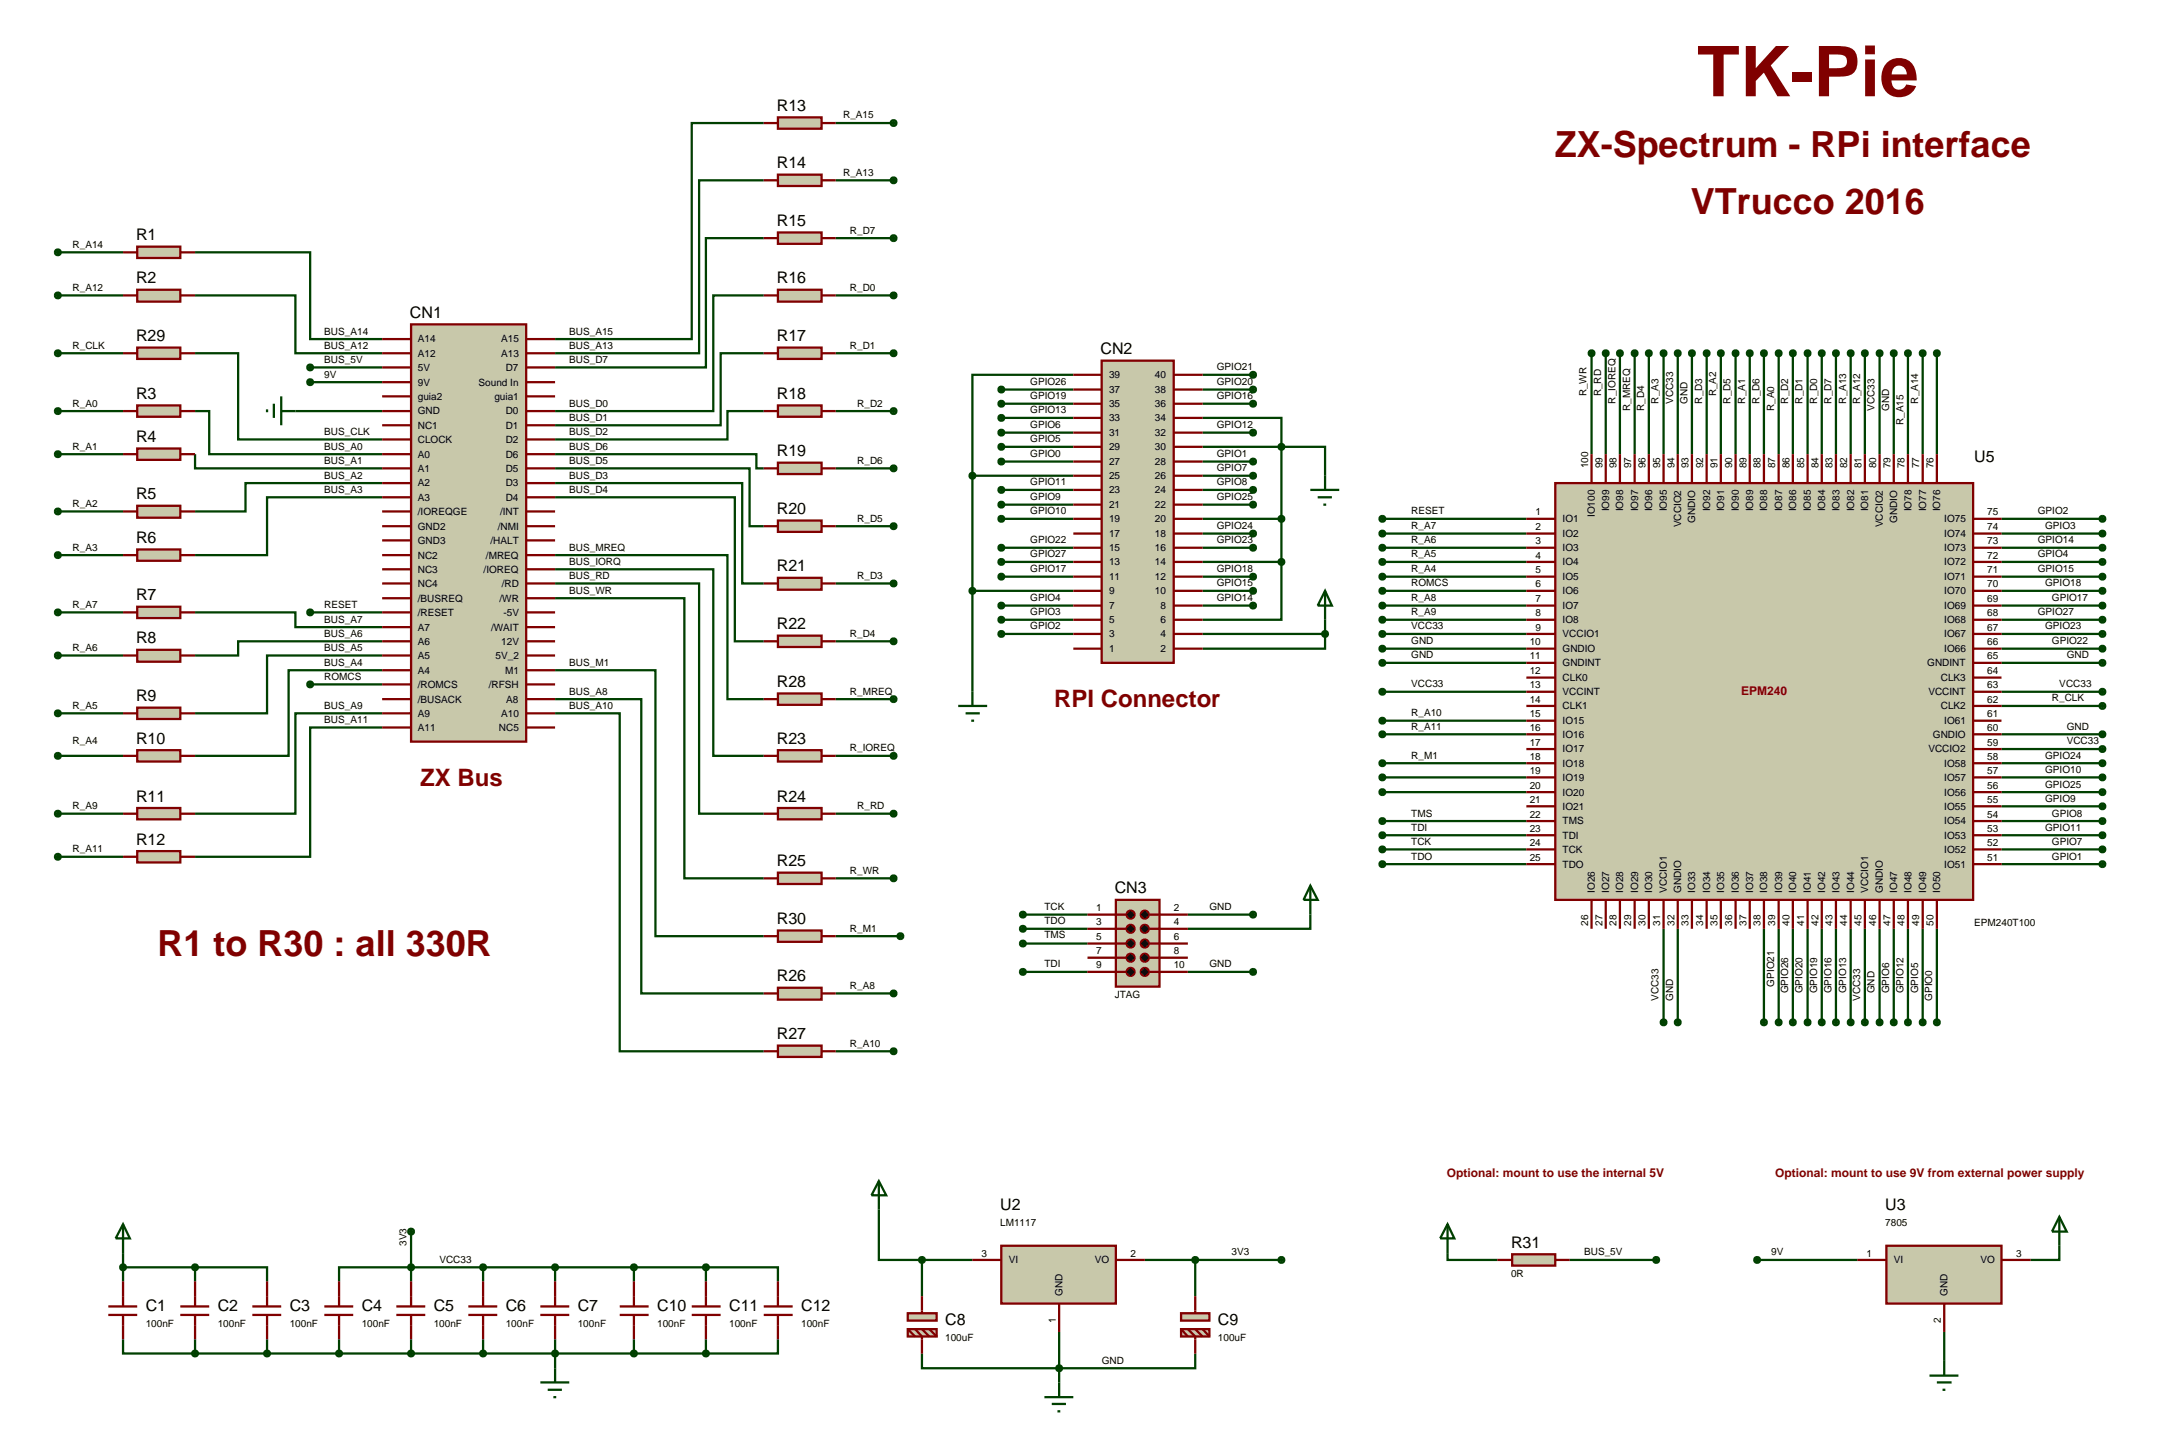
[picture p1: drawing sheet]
<svg xmlns="http://www.w3.org/2000/svg" width="384mm" height="257mm" viewBox="0 0 384 257" stroke-linecap="round" stroke-linejoin="round" font-family="sans-serif">
<defs><g id="words">
<text font-size="12.3" fill="#800000" x="299.3" y="17">TK-Pie</text>
<g font-size="6.3" fill="#800000">
<text x="274.2" y="27.6">ZX-Spectrum - RPi interface</text>
<text x="298.2" y="37.7">VTrucco 2016</text>
<text x="27.8" y="168.5">R1 to R30 : all 330R</text>
</g>
<g font-size="4.2" fill="#800000">
<text x="185.9" y="124.7">RPI Connector</text>
<text x="74.1" y="138.5">ZX Bus</text>
</g>
<g font-size="2.8">
<text x="137" y="19.6">R13</text>
<text x="137" y="29.7">R14</text>
<text x="137" y="39.9">R15</text>
<text x="24" y="42.4">R1</text>
<text x="24" y="50">R2</text>
<text x="137" y="50">R16</text>
<text x="72.3" y="56.1">CN1</text>
<text x="24" y="60.2">R29</text>
<text x="137" y="60.2">R17</text>
<text x="194.1" y="62.5">CN2</text>
<text x="24" y="70.4">R3</text>
<text x="137" y="70.4">R18</text>
<text x="24" y="78">R4</text>
<text x="137" y="80.5">R19</text>
<text x="348.2" y="81.5">U5</text>
<text x="24" y="88.1">R5</text>
<text x="24" y="95.8">R6</text>
<text x="137" y="90.7">R20</text>
<text x="137" y="100.8">R21</text>
<text x="24" y="105.9">R7</text>
<text x="24" y="113.5">R8</text>
<text x="137" y="111">R22</text>
<text x="24" y="123.7">R9</text>
<text x="137" y="121.2">R28</text>
<text x="24" y="131.2">R10</text>
<text x="137" y="131.2">R23</text>
<text x="24" y="141.4">R11</text>
<text x="137" y="141.4">R24</text>
<text x="24" y="149">R12</text>
<text x="137" y="152.8">R25</text>
<text x="196.6" y="157.6">CN3</text>
<text x="137" y="163">R30</text>
<text x="137" y="173.1">R26</text>
<text x="137" y="183.3">R27</text>
<text x="176.4" y="213.4">U2</text>
<text x="332.5" y="213.4">U3</text>
<text x="266.5" y="220.1">R31</text>
<text x="25.7" y="231.2">C1</text>
<text x="38.4" y="231.2">C2</text>
<text x="51.1" y="231.2">C3</text>
<text x="63.8" y="231.2">C4</text>
<text x="76.5" y="231.2">C5</text>
<text x="89.2" y="231.2">C6</text>
<text x="101.9" y="231.2">C7</text>
<text x="115.9" y="231.2">C10</text>
<text x="128.6" y="231.2">C11</text>
<text x="141.3" y="231.2">C12</text>
<text x="166.7" y="233.7">C8</text>
<text x="214.8" y="233.7">C9</text>
</g>
<g font-size="2.1" fill="#800000">
<text x="307.1" y="122.6">EPM240</text>
<text x="255.2" y="207.6">Optional: mount to use the internal 5V</text>
<text x="313.1" y="207.6">Optional: mount to use 9V from external power supply</text>
</g>
<g font-size="1.8">
<text x="148.7" y="20.9">R_A15</text>
<text x="148.7" y="31">R_A13</text>
<text x="149.9" y="41.2">R_D7</text>
<text x="12.8" y="43.7">R_A14</text>
<text x="12.8" y="51.3">R_A12</text>
<text x="149.9" y="51.3">R_D0</text>
<text x="57.2" y="59">BUS_A14</text>
<text x="100.4" y="59">BUS_A15</text>
<text x="12.8" y="61.5">R_CLK</text>
<text x="57.2" y="61.5">BUS_A12</text>
<text x="57.2" y="64">BUS_5V</text>
<text x="73.7" y="60.4">A14</text>
<text x="73.7" y="62.9">A12</text>
<text x="73.7" y="65.4">5V</text>
<text x="88.4" y="60.4">A15</text>
<text x="88.4" y="62.9">A13</text>
<text x="89.2" y="65.4">D7</text>
<text x="100.4" y="61.5">BUS_A13</text>
<text x="100.4" y="64">BUS_D7</text>
<text x="149.9" y="61.5">R_D1</text>
<text x="214.6" y="65.3">GPIO21</text>
<text x="12.8" y="71.7">R_A0</text>
<text x="57.2" y="66.6">9V</text>
<text x="73.7" y="68">9V</text>
<text x="73.7" y="70.5">guia2</text>
<text x="84.4" y="68">Sound In</text>
<text x="87.2" y="70.5">guia1</text>
<text x="100.4" y="71.7">BUS_D0</text>
<text x="151.2" y="71.7">R_D2</text>
<text x="181.7" y="67.9">GPIO26</text>
<text x="181.7" y="70.4">GPIO19</text>
<text x="195.6" y="71.8">35</text>
<text x="195.6" y="69.3">37</text>
<text x="195.6" y="66.7">39</text>
<text x="203.7" y="71.8">36</text>
<text x="203.7" y="69.3">38</text>
<text x="203.7" y="66.7">40</text>
<text x="214.6" y="70.4">GPIO16</text>
<text x="214.6" y="67.9">GPIO20</text>
<text x="279.8" y="69.9" transform="rotate(-90 279.8 69.9)">R_WR</text>
<text x="282.4" y="69.9" transform="rotate(-90 282.4 69.9)">R_RD</text>
<text x="284.9" y="71.2" transform="rotate(-90 284.9 71.2)">R_IOREQ</text>
<text x="292.5" y="71.2" transform="rotate(-90 292.5 71.2)">R_A3</text>
<text x="295.1" y="71.2" transform="rotate(-90 295.1 71.2)">VCC33</text>
<text x="297.6" y="71.2" transform="rotate(-90 297.6 71.2)">GND</text>
<text x="300.2" y="71.2" transform="rotate(-90 300.2 71.2)">R_D3</text>
<text x="302.7" y="69.9" transform="rotate(-90 302.7 69.9)">R_A2</text>
<text x="305.2" y="71.2" transform="rotate(-90 305.2 71.2)">R_D5</text>
<text x="307.8" y="71.2" transform="rotate(-90 307.8 71.2)">R_A1</text>
<text x="310.3" y="71.2" transform="rotate(-90 310.3 71.2)">R_D6</text>
<text x="315.4" y="71.2" transform="rotate(-90 315.4 71.2)">R_D2</text>
<text x="317.9" y="71.2" transform="rotate(-90 317.9 71.2)">R_D1</text>
<text x="320.5" y="71.2" transform="rotate(-90 320.5 71.2)">R_D0</text>
<text x="323" y="71.2" transform="rotate(-90 323 71.2)">R_D7</text>
<text x="325.6" y="71.2" transform="rotate(-90 325.6 71.2)">R_A13</text>
<text x="328.1" y="71.2" transform="rotate(-90 328.1 71.2)">R_A12</text>
<text x="338.3" y="71.2" transform="rotate(-90 338.3 71.2)">R_A14</text>
<text x="57.2" y="76.7">BUS_CLK</text>
<text x="73.7" y="73.1">GND</text>
<text x="73.7" y="75.6">NC1</text>
<text x="89.2" y="73.1">D0</text>
<text x="89.2" y="75.6">D1</text>
<text x="100.4" y="74.2">BUS_D1</text>
<text x="100.4" y="76.7">BUS_D2</text>
<text x="181.7" y="72.9">GPIO13</text>
<text x="181.7" y="75.5">GPIO6</text>
<text x="181.7" y="78">GPIO5</text>
<text x="195.6" y="76.9">31</text>
<text x="195.6" y="74.3">33</text>
<text x="203.7" y="76.9">32</text>
<text x="203.7" y="74.3">34</text>
<text x="214.6" y="75.5">GPIO12</text>
<text x="287.5" y="72.5" transform="rotate(-90 287.5 72.5)">R_MREQ</text>
<text x="290" y="72.5" transform="rotate(-90 290 72.5)">R_D4</text>
<text x="312.9" y="72.5" transform="rotate(-90 312.9 72.5)">R_A0</text>
<text x="330.6" y="72.5" transform="rotate(-90 330.6 72.5)">VCC33</text>
<text x="333.2" y="72.5" transform="rotate(-90 333.2 72.5)">GND</text>
<text x="335.7" y="75" transform="rotate(-90 335.7 75)">R_A15</text>
<text x="12.8" y="79.3">R_A1</text>
<text x="57.2" y="79.3">BUS_A0</text>
<text x="57.2" y="81.8">BUS_A1</text>
<text x="73.7" y="78.1">CLOCK</text>
<text x="73.7" y="80.7">A0</text>
<text x="73.7" y="83.2">A1</text>
<text x="89.2" y="78.1">D2</text>
<text x="89.2" y="80.7">D6</text>
<text x="89.2" y="83.2">D5</text>
<text x="100.4" y="79.3">BUS_D6</text>
<text x="100.4" y="81.8">BUS_D5</text>
<text x="151.2" y="81.8">R_D6</text>
<text x="181.7" y="80.6">GPIO0</text>
<text x="195.6" y="82">27</text>
<text x="195.6" y="79.4">29</text>
<text x="203.7" y="82">28</text>
<text x="203.7" y="79.4">30</text>
<text x="214.6" y="83.1">GPIO7</text>
<text x="214.6" y="80.6">GPIO1</text>
<text x="280.1" y="82.6" transform="rotate(-90 280.1 82.6)">100</text>
<text x="282.6" y="82.6" transform="rotate(-90 282.6 82.6)">99</text>
<text x="285.1" y="82.6" transform="rotate(-90 285.1 82.6)">98</text>
<text x="287.7" y="82.6" transform="rotate(-90 287.7 82.6)">97</text>
<text x="290.2" y="82.6" transform="rotate(-90 290.2 82.6)">96</text>
<text x="292.8" y="82.6" transform="rotate(-90 292.8 82.6)">95</text>
<text x="295.3" y="82.6" transform="rotate(-90 295.3 82.6)">94</text>
<text x="297.8" y="82.6" transform="rotate(-90 297.8 82.6)">93</text>
<text x="300.4" y="82.6" transform="rotate(-90 300.4 82.6)">92</text>
<text x="302.9" y="82.6" transform="rotate(-90 302.9 82.6)">91</text>
<text x="305.5" y="82.6" transform="rotate(-90 305.5 82.6)">90</text>
<text x="308" y="82.6" transform="rotate(-90 308 82.6)">89</text>
<text x="310.5" y="82.6" transform="rotate(-90 310.5 82.6)">88</text>
<text x="313.1" y="82.6" transform="rotate(-90 313.1 82.6)">87</text>
<text x="315.6" y="82.6" transform="rotate(-90 315.6 82.6)">86</text>
<text x="318.2" y="82.6" transform="rotate(-90 318.2 82.6)">85</text>
<text x="320.7" y="82.6" transform="rotate(-90 320.7 82.6)">84</text>
<text x="323.2" y="82.6" transform="rotate(-90 323.2 82.6)">83</text>
<text x="325.8" y="82.6" transform="rotate(-90 325.8 82.6)">82</text>
<text x="328.3" y="82.6" transform="rotate(-90 328.3 82.6)">81</text>
<text x="330.9" y="82.6" transform="rotate(-90 330.9 82.6)">80</text>
<text x="333.4" y="82.6" transform="rotate(-90 333.4 82.6)">79</text>
<text x="335.9" y="82.6" transform="rotate(-90 335.9 82.6)">78</text>
<text x="338.5" y="82.6" transform="rotate(-90 338.5 82.6)">77</text>
<text x="341" y="82.6" transform="rotate(-90 341 82.6)">76</text>
<text x="12.8" y="89.4">R_A2</text>
<text x="57.2" y="84.4">BUS_A2</text>
<text x="57.2" y="86.9">BUS_A3</text>
<text x="73.7" y="85.8">A2</text>
<text x="73.7" y="88.3">A3</text>
<text x="89.2" y="85.8">D3</text>
<text x="89.2" y="88.3">D4</text>
<text x="100.4" y="84.4">BUS_D3</text>
<text x="100.4" y="86.9">BUS_D4</text>
<text x="181.7" y="85.6">GPIO11</text>
<text x="181.7" y="88.2">GPIO9</text>
<text x="195.6" y="89.6">21</text>
<text x="195.6" y="87">23</text>
<text x="195.6" y="84.5">25</text>
<text x="203.7" y="89.6">22</text>
<text x="203.7" y="87">24</text>
<text x="203.7" y="84.5">26</text>
<text x="214.6" y="88.2">GPIO25</text>
<text x="214.6" y="85.6">GPIO8</text>
<text x="73.7" y="90.8">/IOREQGE</text>
<text x="73.7" y="93.4">GND2</text>
<text x="73.7" y="95.9">GND3</text>
<text x="86.5" y="95.9">/HALT</text>
<text x="87.8" y="93.4">/NMI</text>
<text x="88.2" y="90.8">/INT</text>
<text x="151.2" y="92">R_D5</text>
<text x="181.7" y="90.7">GPIO10</text>
<text x="181.7" y="95.8">GPIO22</text>
<text x="195.6" y="94.7">17</text>
<text x="195.6" y="92.1">19</text>
<text x="203.7" y="94.7">18</text>
<text x="203.7" y="92.1">20</text>
<text x="214.6" y="95.8">GPIO23</text>
<text x="214.6" y="93.3">GPIO24</text>
<text x="248.9" y="90.7">RESET</text>
<text x="248.9" y="93.3">R_A7</text>
<text x="248.9" y="95.8">R_A6</text>
<text x="270.8" y="90.9">1</text>
<text x="270.8" y="93.5">2</text>
<text x="270.8" y="96">3</text>
<text x="275.6" y="92.1">IO1</text>
<text x="275.6" y="94.7">IO2</text>
<text x="281.3" y="91.2" transform="rotate(-90 281.3 91.2)">IO100</text>
<text x="283.8" y="90.2" transform="rotate(-90 283.8 90.2)">IO99</text>
<text x="286.3" y="90.2" transform="rotate(-90 286.3 90.2)">IO98</text>
<text x="288.9" y="90.2" transform="rotate(-90 288.9 90.2)">IO97</text>
<text x="291.4" y="90.2" transform="rotate(-90 291.4 90.2)">IO96</text>
<text x="294" y="90.2" transform="rotate(-90 294 90.2)">IO95</text>
<text x="296.5" y="93" transform="rotate(-90 296.5 93)">VCCIO2</text>
<text x="299" y="92.2" transform="rotate(-90 299 92.2)">GNDIO</text>
<text x="301.6" y="90.2" transform="rotate(-90 301.6 90.2)">IO92</text>
<text x="304.1" y="90.2" transform="rotate(-90 304.1 90.2)">IO91</text>
<text x="306.7" y="90.2" transform="rotate(-90 306.7 90.2)">IO90</text>
<text x="309.2" y="90.2" transform="rotate(-90 309.2 90.2)">IO89</text>
<text x="311.7" y="90.2" transform="rotate(-90 311.7 90.2)">IO88</text>
<text x="314.3" y="90.2" transform="rotate(-90 314.3 90.2)">IO87</text>
<text x="316.8" y="90.2" transform="rotate(-90 316.8 90.2)">IO86</text>
<text x="319.4" y="90.2" transform="rotate(-90 319.4 90.2)">IO85</text>
<text x="321.9" y="90.2" transform="rotate(-90 321.9 90.2)">IO84</text>
<text x="324.4" y="90.2" transform="rotate(-90 324.4 90.2)">IO83</text>
<text x="327" y="90.2" transform="rotate(-90 327 90.2)">IO82</text>
<text x="329.5" y="90.2" transform="rotate(-90 329.5 90.2)">IO81</text>
<text x="332.1" y="93" transform="rotate(-90 332.1 93)">VCCIO2</text>
<text x="334.6" y="92.2" transform="rotate(-90 334.6 92.2)">GNDIO</text>
<text x="337.1" y="90.2" transform="rotate(-90 337.1 90.2)">IO78</text>
<text x="339.7" y="90.2" transform="rotate(-90 339.7 90.2)">IO77</text>
<text x="342.2" y="90.2" transform="rotate(-90 342.2 90.2)">IO76</text>
<text x="342.9" y="92.1">IO75</text>
<text x="342.9" y="94.7">IO74</text>
<text x="350.5" y="90.9">75</text>
<text x="350.5" y="93.5">74</text>
<text x="350.5" y="96">73</text>
<text x="359.4" y="90.7">GPIO2</text>
<text x="359.4" y="95.8">GPIO14</text>
<text x="360.7" y="93.3">GPIO3</text>
<text x="12.8" y="97.1">R_A3</text>
<text x="73.7" y="98.5">NC2</text>
<text x="73.7" y="101">NC3</text>
<text x="85.3" y="101">/IOREQ</text>
<text x="85.7" y="98.5">/MREQ</text>
<text x="100.4" y="99.6">BUS_IORQ</text>
<text x="100.4" y="97.1">BUS_MREQ</text>
<text x="181.7" y="98.3">GPIO27</text>
<text x="181.7" y="100.9">GPIO17</text>
<text x="195.6" y="99.7">13</text>
<text x="195.6" y="97.2">15</text>
<text x="203.7" y="99.7">14</text>
<text x="203.7" y="97.2">16</text>
<text x="214.6" y="100.9">GPIO18</text>
<text x="248.9" y="98.3">R_A5</text>
<text x="248.9" y="100.9">R_A4</text>
<text x="270.8" y="98.5">4</text>
<text x="270.8" y="101.1">5</text>
<text x="275.6" y="97.2">IO3</text>
<text x="275.6" y="99.7">IO4</text>
<text x="342.9" y="97.2">IO73</text>
<text x="342.9" y="99.7">IO72</text>
<text x="350.5" y="98.5">72</text>
<text x="350.5" y="101.1">71</text>
<text x="359.4" y="98.3">GPIO4</text>
<text x="359.4" y="100.9">GPIO15</text>
<text x="12.8" y="107.2">R_A7</text>
<text x="57.2" y="107.2">RESET</text>
<text x="73.7" y="103.5">NC4</text>
<text x="73.7" y="106.1">/BUSREQ</text>
<text x="88.1" y="106.1">/WR</text>
<text x="88.5" y="103.5">/RD</text>
<text x="100.4" y="102.1">BUS_RD</text>
<text x="100.4" y="104.7">BUS_WR</text>
<text x="151.2" y="102.1">R_D3</text>
<text x="181.7" y="106">GPIO4</text>
<text x="195.6" y="107.4">7</text>
<text x="195.6" y="104.8">9</text>
<text x="195.6" y="102.3">11</text>
<text x="203.7" y="104.8">10</text>
<text x="203.7" y="102.3">12</text>
<text x="204.7" y="107.4">8</text>
<text x="214.6" y="106">GPIO14</text>
<text x="214.6" y="103.4">GPIO15</text>
<text x="248.9" y="103.4">ROMCS</text>
<text x="248.9" y="106">R_A8</text>
<text x="270.8" y="103.6">6</text>
<text x="270.8" y="106.2">7</text>
<text x="275.6" y="102.3">IO5</text>
<text x="275.6" y="104.8">IO6</text>
<text x="275.6" y="107.4">IO7</text>
<text x="342.9" y="102.3">IO71</text>
<text x="342.9" y="104.8">IO70</text>
<text x="342.9" y="107.4">IO69</text>
<text x="350.5" y="103.6">70</text>
<text x="350.5" y="106.2">69</text>
<text x="360.7" y="103.4">GPIO18</text>
<text x="361.9" y="106">GPIO17</text>
<text x="57.2" y="109.8">BUS_A7</text>
<text x="57.2" y="112.3">BUS_A6</text>
<text x="73.7" y="108.6">/RESET</text>
<text x="73.7" y="111.2">A7</text>
<text x="73.7" y="113.7">A6</text>
<text x="86.6" y="111.2">/WAIT</text>
<text x="88.4" y="113.7">12V</text>
<text x="88.8" y="108.6">-5V</text>
<text x="149.9" y="112.3">R_D4</text>
<text x="181.7" y="108.5">GPIO3</text>
<text x="181.7" y="111">GPIO2</text>
<text x="195.6" y="112.4">3</text>
<text x="195.6" y="109.9">5</text>
<text x="204.7" y="112.4">4</text>
<text x="204.7" y="109.9">6</text>
<text x="248.9" y="113.6">GND</text>
<text x="248.9" y="111">VCC33</text>
<text x="248.9" y="108.5">R_A9</text>
<text x="269.8" y="113.8">10</text>
<text x="270.8" y="108.7">8</text>
<text x="270.8" y="111.2">9</text>
<text x="275.6" y="109.9">IO8</text>
<text x="275.6" y="112.4">VCCIO1</text>
<text x="342.9" y="109.9">IO68</text>
<text x="342.9" y="112.4">IO67</text>
<text x="350.5" y="108.7">68</text>
<text x="350.5" y="111.2">67</text>
<text x="350.5" y="113.8">66</text>
<text x="359.4" y="108.5">GPIO27</text>
<text x="360.7" y="111">GPIO23</text>
<text x="361.9" y="113.6">GPIO22</text>
<text x="12.8" y="114.8">R_A6</text>
<text x="57.2" y="119.9">ROMCS</text>
<text x="57.2" y="114.8">BUS_A5</text>
<text x="57.2" y="117.4">BUS_A4</text>
<text x="73.7" y="116.2">A5</text>
<text x="73.7" y="118.8">A4</text>
<text x="87.4" y="116.2">5V_2</text>
<text x="89.1" y="118.8">M1</text>
<text x="100.4" y="117.4">BUS_M1</text>
<text x="195.6" y="115">1</text>
<text x="204.7" y="115">2</text>
<text x="248.9" y="116.1">GND</text>
<text x="269.8" y="116.3">11</text>
<text x="269.8" y="118.9">12</text>
<text x="275.6" y="115">GNDIO</text>
<text x="275.6" y="117.5">GNDINT</text>
<text x="339.9" y="117.5">GNDINT</text>
<text x="342.9" y="115">IO66</text>
<text x="350.5" y="116.3">65</text>
<text x="350.5" y="118.9">64</text>
<text x="364.5" y="116.1">GND</text>
<text x="12.8" y="125">R_A5</text>
<text x="57.2" y="125">BUS_A9</text>
<text x="73.7" y="121.3">/ROMCS</text>
<text x="73.7" y="123.9">/BUSACK</text>
<text x="86.2" y="121.3">/RFSH</text>
<text x="89.3" y="123.9">A8</text>
<text x="100.4" y="125">BUS_A10</text>
<text x="100.4" y="122.5">BUS_A8</text>
<text x="149.9" y="122.5">R_MREQ</text>
<text x="248.9" y="121.2">VCC33</text>
<text x="269.8" y="121.4">13</text>
<text x="269.8" y="123.9">14</text>
<text x="275.6" y="120.1">CLK0</text>
<text x="275.6" y="122.6">VCCINT</text>
<text x="275.6" y="125.1">CLK1</text>
<text x="340.1" y="122.6">VCCINT</text>
<text x="342.3" y="120.1">CLK3</text>
<text x="342.3" y="125.1">CLK2</text>
<text x="350.5" y="121.4">63</text>
<text x="350.5" y="123.9">62</text>
<text x="361.9" y="123.7">R_CLK</text>
<text x="363.2" y="121.2">VCC33</text>
<text x="12.8" y="131.3">R_A4</text>
<text x="57.2" y="127.5">BUS_A11</text>
<text x="73.7" y="126.4">A9</text>
<text x="73.7" y="128.9">A11</text>
<text x="88" y="128.9">NC5</text>
<text x="88.4" y="126.4">A10</text>
<text x="248.9" y="126.3">R_A10</text>
<text x="248.9" y="128.7">R_A11</text>
<text x="269.8" y="126.5">15</text>
<text x="269.8" y="128.9">16</text>
<text x="269.8" y="131.5">17</text>
<text x="275.6" y="127.7">IO15</text>
<text x="275.6" y="130.1">IO16</text>
<text x="340.9" y="130.1">GNDIO</text>
<text x="342.9" y="127.7">IO61</text>
<text x="350.5" y="126.5">61</text>
<text x="350.5" y="128.9">60</text>
<text x="350.5" y="131.5">59</text>
<text x="364.5" y="131.3">VCC33</text>
<text x="364.5" y="128.7">GND</text>
<text x="149.9" y="132.5">R_IOREQ</text>
<text x="248.9" y="133.8">R_M1</text>
<text x="269.8" y="134">18</text>
<text x="269.8" y="136.5">19</text>
<text x="275.6" y="132.7">IO17</text>
<text x="275.6" y="135.2">IO18</text>
<text x="275.6" y="137.7">IO19</text>
<text x="340.1" y="132.7">VCCIO2</text>
<text x="342.9" y="135.2">IO58</text>
<text x="342.9" y="137.7">IO57</text>
<text x="350.5" y="134">58</text>
<text x="350.5" y="136.5">57</text>
<text x="360.7" y="133.8">GPIO24</text>
<text x="360.7" y="136.3">GPIO10</text>
<text x="12.8" y="142.7">R_A9</text>
<text x="151.2" y="142.7">R_RD</text>
<text x="248.9" y="144">TMS</text>
<text x="269.8" y="139.1">20</text>
<text x="269.8" y="141.6">21</text>
<text x="275.6" y="140.3">IO20</text>
<text x="275.6" y="142.8">IO21</text>
<text x="342.9" y="140.3">IO56</text>
<text x="342.9" y="142.8">IO55</text>
<text x="350.5" y="139.1">56</text>
<text x="350.5" y="141.6">55</text>
<text x="360.7" y="138.9">GPIO25</text>
<text x="360.7" y="141.4">GPIO9</text>
<text x="361.9" y="144">GPIO8</text>
<text x="248.9" y="146.5">TDI</text>
<text x="248.9" y="149">TCK</text>
<text x="269.8" y="144.2">22</text>
<text x="269.8" y="146.7">23</text>
<text x="269.8" y="149.2">24</text>
<text x="275.6" y="145.4">TMS</text>
<text x="275.6" y="147.9">TDI</text>
<text x="342.9" y="145.4">IO54</text>
<text x="342.9" y="147.9">IO53</text>
<text x="350.5" y="144.2">54</text>
<text x="350.5" y="146.7">53</text>
<text x="350.5" y="149.2">52</text>
<text x="360.7" y="146.5">GPIO11</text>
<text x="361.9" y="149">GPIO7</text>
<text x="12.8" y="150.3">R_A11</text>
<text x="149.9" y="154.1">R_WR</text>
<text x="248.9" y="151.6">TDO</text>
<text x="269.8" y="151.8">25</text>
<text x="275.6" y="150.4">TCK</text>
<text x="275.6" y="153">TDO</text>
<text x="342.9" y="150.4">IO52</text>
<text x="342.9" y="153">IO51</text>
<text x="350.5" y="151.8">51</text>
<text x="361.9" y="151.6">GPIO1</text>
<text x="184.2" y="160.5">TCK</text>
<text x="193.3" y="160.7">1</text>
<text x="207" y="160.7">2</text>
<text x="213.3" y="160.5">GND</text>
<text x="281.3" y="157.5" transform="rotate(-90 281.3 157.5)">IO26</text>
<text x="283.8" y="157.5" transform="rotate(-90 283.8 157.5)">IO27</text>
<text x="286.3" y="157.5" transform="rotate(-90 286.3 157.5)">IO28</text>
<text x="288.9" y="157.5" transform="rotate(-90 288.9 157.5)">IO29</text>
<text x="291.4" y="157.5" transform="rotate(-90 291.4 157.5)">IO30</text>
<text x="294" y="157.5" transform="rotate(-90 294 157.5)">VCCIO1</text>
<text x="296.5" y="157.5" transform="rotate(-90 296.5 157.5)">GNDIO</text>
<text x="299" y="157.5" transform="rotate(-90 299 157.5)">IO33</text>
<text x="301.6" y="157.5" transform="rotate(-90 301.6 157.5)">IO34</text>
<text x="304.1" y="157.5" transform="rotate(-90 304.1 157.5)">IO35</text>
<text x="306.7" y="157.5" transform="rotate(-90 306.7 157.5)">IO36</text>
<text x="309.2" y="157.5" transform="rotate(-90 309.2 157.5)">IO37</text>
<text x="311.7" y="157.5" transform="rotate(-90 311.7 157.5)">IO38</text>
<text x="314.3" y="157.5" transform="rotate(-90 314.3 157.5)">IO39</text>
<text x="316.8" y="157.5" transform="rotate(-90 316.8 157.5)">IO40</text>
<text x="319.4" y="157.5" transform="rotate(-90 319.4 157.5)">IO41</text>
<text x="321.9" y="157.5" transform="rotate(-90 321.9 157.5)">IO42</text>
<text x="324.4" y="157.5" transform="rotate(-90 324.4 157.5)">IO43</text>
<text x="327" y="157.5" transform="rotate(-90 327 157.5)">IO44</text>
<text x="329.5" y="157.5" transform="rotate(-90 329.5 157.5)">VCCIO1</text>
<text x="332.1" y="157.5" transform="rotate(-90 332.1 157.5)">GNDIO</text>
<text x="334.6" y="157.5" transform="rotate(-90 334.6 157.5)">IO47</text>
<text x="337.1" y="157.5" transform="rotate(-90 337.1 157.5)">IO48</text>
<text x="339.7" y="157.5" transform="rotate(-90 339.7 157.5)">IO49</text>
<text x="342.2" y="157.5" transform="rotate(-90 342.2 157.5)">IO50</text>
<text x="149.9" y="164.3">R_M1</text>
<text x="184.2" y="163">TDO</text>
<text x="184.2" y="165.5">TMS</text>
<text x="193.3" y="163.2">3</text>
<text x="193.3" y="165.8">5</text>
<text x="207" y="163.2">4</text>
<text x="207" y="165.8">6</text>
<text x="280.1" y="163.3" transform="rotate(-90 280.1 163.3)">26</text>
<text x="282.6" y="163.3" transform="rotate(-90 282.6 163.3)">27</text>
<text x="285.1" y="163.3" transform="rotate(-90 285.1 163.3)">28</text>
<text x="287.7" y="163.3" transform="rotate(-90 287.7 163.3)">29</text>
<text x="290.2" y="163.3" transform="rotate(-90 290.2 163.3)">30</text>
<text x="292.8" y="163.3" transform="rotate(-90 292.8 163.3)">31</text>
<text x="295.3" y="163.3" transform="rotate(-90 295.3 163.3)">32</text>
<text x="297.8" y="163.3" transform="rotate(-90 297.8 163.3)">33</text>
<text x="300.4" y="163.3" transform="rotate(-90 300.4 163.3)">34</text>
<text x="302.9" y="163.3" transform="rotate(-90 302.9 163.3)">35</text>
<text x="305.5" y="163.3" transform="rotate(-90 305.5 163.3)">36</text>
<text x="308" y="163.3" transform="rotate(-90 308 163.3)">37</text>
<text x="310.5" y="163.3" transform="rotate(-90 310.5 163.3)">38</text>
<text x="313.1" y="163.3" transform="rotate(-90 313.1 163.3)">39</text>
<text x="315.6" y="163.3" transform="rotate(-90 315.6 163.3)">40</text>
<text x="318.2" y="163.3" transform="rotate(-90 318.2 163.3)">41</text>
<text x="320.7" y="163.3" transform="rotate(-90 320.7 163.3)">42</text>
<text x="323.2" y="163.3" transform="rotate(-90 323.2 163.3)">43</text>
<text x="325.8" y="163.3" transform="rotate(-90 325.8 163.3)">44</text>
<text x="328.3" y="163.3" transform="rotate(-90 328.3 163.3)">45</text>
<text x="330.9" y="163.3" transform="rotate(-90 330.9 163.3)">46</text>
<text x="333.4" y="163.3" transform="rotate(-90 333.4 163.3)">47</text>
<text x="335.9" y="163.3" transform="rotate(-90 335.9 163.3)">48</text>
<text x="338.5" y="163.3" transform="rotate(-90 338.5 163.3)">49</text>
<text x="341" y="163.3" transform="rotate(-90 341 163.3)">50</text>
<text x="348.2" y="163.3">EPM240T100</text>
<text x="184.2" y="170.6">TDI</text>
<text x="193.3" y="168.3">7</text>
<text x="193.3" y="170.8">9</text>
<text x="207" y="168.3">8</text>
<text x="207" y="170.8">10</text>
<text x="213.3" y="170.6">GND</text>
<text x="312.9" y="174" transform="rotate(-90 312.9 174)">GPIO21</text>
<text x="149.9" y="174.4">R_A8</text>
<text x="196.6" y="176">JTAG</text>
<text x="292.5" y="176.5" transform="rotate(-90 292.5 176.5)">VCC33</text>
<text x="295.1" y="176.5" transform="rotate(-90 295.1 176.5)">GND</text>
<text x="315.4" y="175.2" transform="rotate(-90 315.4 175.2)">GPIO26</text>
<text x="317.9" y="175.2" transform="rotate(-90 317.9 175.2)">GPIO20</text>
<text x="320.5" y="175.2" transform="rotate(-90 320.5 175.2)">GPIO19</text>
<text x="323" y="175.2" transform="rotate(-90 323 175.2)">GPIO16</text>
<text x="325.6" y="175.2" transform="rotate(-90 325.6 175.2)">GPIO13</text>
<text x="328.1" y="176.5" transform="rotate(-90 328.1 176.5)">VCC33</text>
<text x="330.6" y="175.2" transform="rotate(-90 330.6 175.2)">GND</text>
<text x="333.2" y="175.2" transform="rotate(-90 333.2 175.2)">GPIO6</text>
<text x="335.7" y="175.2" transform="rotate(-90 335.7 175.2)">GPIO12</text>
<text x="338.3" y="175.2" transform="rotate(-90 338.3 175.2)">GPIO5</text>
<text x="340.8" y="176.5" transform="rotate(-90 340.8 176.5)">GPIO0</text>
<text x="149.9" y="184.6">R_A10</text>
<text x="71.7" y="219.7" transform="rotate(-90 71.7 219.7)">3V3</text>
<text x="173.1" y="221.6">3</text>
<text x="176.4" y="216.2">LM1117</text>
<text x="199.4" y="221.6">2</text>
<text x="217.2" y="221.4">3V3</text>
<text x="279.4" y="221.4">BUS_5V</text>
<text x="312.4" y="221.4">9V</text>
<text x="329.2" y="221.6">1</text>
<text x="332.5" y="216.2">7805</text>
<text x="355.6" y="221.6">3</text>
<text x="77.5" y="222.7">VCC33</text>
<text x="177.9" y="222.8">VI</text>
<text x="193.1" y="222.8">VO</text>
<text x="266.5" y="225.2">0R</text>
<text x="334" y="222.8">VI</text>
<text x="349.3" y="222.8">VO</text>
<text x="25.7" y="234">100nF</text>
<text x="38.4" y="234">100nF</text>
<text x="51.1" y="234">100nF</text>
<text x="63.8" y="234">100nF</text>
<text x="76.5" y="234">100nF</text>
<text x="89.2" y="234">100nF</text>
<text x="101.9" y="234">100nF</text>
<text x="115.9" y="234">100nF</text>
<text x="128.6" y="234">100nF</text>
<text x="141.3" y="234">100nF</text>
<text x="186.2" y="233.4" transform="rotate(-90 186.2 233.4)">1</text>
<text x="187.4" y="228.6" transform="rotate(-90 187.4 228.6)">GND</text>
<text x="342.3" y="233.4" transform="rotate(-90 342.3 233.4)">2</text>
<text x="343.5" y="228.6" transform="rotate(-90 343.5 228.6)">GND</text>
<text x="166.7" y="236.5">100uF</text>
<text x="214.8" y="236.5">100uF</text>
<text x="194.3" y="240.5">GND</text>
</g>
</g></defs>
<g fill="none" stroke="#004000" stroke-width=".4">
<path d="M134.7 21.7h-12.7v38.1h-24.1M134.7 31.8h-11.4v30.5h-25.4M147.4 21.7h10.2M147.4 31.8h10.2M10.2 44.5h11.5M10.2 52.1h11.5M34.4 44.5h20.3v15.3h12.7M34.4 52.1h17.7v10.2h15.3M134.7 42h-10.2v22.8h-26.6M134.7 52.1h-8.9v20.4h-27.9M147.4 52.1h10.2M147.4 42h10.2"/>
<path d="M10.2 72.5h11.5M10.2 62.3h11.5M34.4 72.5h2.5v7.6h30.5M34.4 62.3h7.6v15.2h25.4M52.1 72.5h15.3M54.7 67.4h12.7M54.7 64.8h12.7M134.7 62.3h-7.6v12.7h-29.2M134.7 72.5h-6.4v5h-30.4M147.4 72.5h10.2M147.4 62.3h10.2M176.6 78.8h12.7"/>
<path d="M176.6 68.7h12.7M176.6 71.2h12.7M176.6 73.7h12.7M176.6 76.3h12.7M189.3 66.1h-17.8v17.8M212.1 73.7h13.9v5.1M212.1 66.1h8.9M212.1 78.8h13.9M212.1 68.7h8.9M212.1 71.2h8.9M212.1 76.3h8.9M226 78.8h7.7v5.1"/>
<path d="M226 78.8v20.3M280.7 62.3v17.8M283.2 62.3v17.8M285.7 62.3v17.8M288.3 62.3v17.8M290.8 62.3v17.8M293.4 62.3v17.8M295.9 62.3v17.8M298.4 62.3v17.8M301 62.3v17.8M303.5 62.3v17.8M306.1 62.3v17.8"/>
<path d="M308.6 62.3v17.8M311.1 62.3v17.8M313.7 62.3v17.8M316.2 62.3v17.8M318.8 62.3v17.8M321.3 62.3v17.8M323.8 62.3v17.8M326.4 62.3v17.8M328.9 62.3v17.8M331.5 62.3v17.8M334 62.3v17.8M336.5 62.3v17.8"/>
<path d="M339.1 62.3v17.8M341.6 62.3v17.8M10.2 80.1h11.5M10.2 90.2h11.5M10.2 97.9h11.5M34.4 80.1v2.5h33M67.4 85.2h-24.1v5h-8.9M67.4 87.7h-20.3v10.2h-12.7M97.9 80.1h35.5v2.5h1.3M97.9 82.6h34.3v10.2h2.5M97.9 85.2h33v17.7h3.8M97.9 87.7h31.7v25.4h5.1"/>
<path d="M97.9 97.9h30.4v25.4h6.4M147.4 82.6h10.2M147.4 92.8h10.2M171.5 83.9v38.1M171.5 83.9h17.8M176.6 91.5h12.7M176.6 99.1h12.7M176.6 81.4h12.7M176.6 86.4h12.7M176.6 89h12.7M176.6 96.6h12.7M212.1 91.5h13.9"/>
<path d="M212.1 99.1h13.9M212.1 83.9h8.9M212.1 81.4h8.9M212.1 86.4h8.9M212.1 89h8.9M212.1 96.6h8.9M212.1 94.1h8.9M226 99.1v10.2h-13.9M243.8 91.5h25.4M243.8 99.1h25.4M243.8 96.6h25.4M243.8 94.1h25.4"/>
<path d="M353 91.5h17.8M353 99.1h17.8M353 96.6h17.8M353 94.1h17.8M10.2 108h11.5M10.2 115.6h11.5M34.4 108h17.7v2.6h15.3M54.7 108h12.7M67.4 113.1h-25.4v2.5h-7.6M67.4 115.6h-20.3v10.2h-12.7M67.4 118.2h-16.5v15.1h-16.5M97.9 100.4h27.9v32.9h8.9"/>
<path d="M97.9 102.9h25.4v40.6h11.4M97.9 105.5h22.8v49.4h14M97.9 118.2h17.7v46.9h19.1M147.4 102.9h10.2M147.4 113.1h10.2M171.5 104.2h17.8M176.6 111.8h12.7M176.6 101.7h12.7M176.6 106.8h12.7M176.6 109.3h12.7M212.1 111.8h21.6M212.1 104.2h8.9"/>
<path d="M212.1 101.7h8.9M212.1 106.8h8.9M233.7 111.8v2.6h-21.6M233.7 109.3v2.5M243.8 111.8h25.4M243.8 104.2h25.4M243.8 101.7h25.4M243.8 106.8h25.4M243.8 109.3h25.4M243.8 116.9h25.4M243.8 114.4h25.4M353 111.8h17.8"/>
<path d="M353 104.2h17.8M353 101.7h17.8M353 106.8h17.8M353 109.3h17.8M353 116.9h17.8M353 114.4h17.8M10.2 125.8h11.5M10.2 133.3h11.5M54.7 120.7h12.7M67.4 125.8h-15.3v17.7h-17.7M67.4 128.3h-12.7v22.8h-20.3M97.9 125.8h11.4v59.6h25.4"/>
<path d="M97.9 123.3h15.2v51.9h21.6M147.4 133.3h10.2M147.4 123.3h10.2M243.8 122h25.4M243.8 129.5h25.4M243.8 127.1h25.4M243.8 134.6h25.4M243.8 137.1h25.4M243.8 139.7h25.4M353 122h17.8M353 132.1h17.8M353 129.5h17.8"/>
<path d="M353 134.6h17.8M353 124.5h17.8M353 137.1h17.8M353 139.7h17.8M10.2 143.5h11.5M10.2 151.1h11.5M147.4 143.5h10.2M147.4 154.9h10.2M243.8 144.8h25.4M243.8 147.3h25.4M243.8 149.8h25.4M243.8 152.4h25.4"/>
<path d="M353 144.8h17.8M353 147.3h17.8M353 149.8h17.8M353 152.4h17.8M353 142.2h17.8M147.4 175.2h10.2M147.4 165.1h11.4M180.4 161.3h11.4M180.4 163.8h11.4M180.4 171.4h11.4M180.4 166.4h11.4M209.5 161.3h11.5"/>
<path d="M209.5 171.4h11.5M231.1 161.3v2.5h-21.6M293.4 163.8v16.5M295.9 163.8v16.5M311.1 163.8v16.5M313.7 163.8v16.5M316.2 163.8v16.5M318.8 163.8v16.5M321.3 163.8v16.5M323.8 163.8v16.5M326.4 163.8v16.5M328.9 163.8v16.5"/>
<path d="M331.5 163.8v16.5M334 163.8v16.5M336.5 163.8v16.5M339.1 163.8v16.5M341.6 163.8v16.5M147.4 185.4h10.2M72.5 217.2v8.8M155 213.3v8.9h7.6M363.2 219.7v2.5h-5.1M21.7 236.2v2.5h12.7M21.7 221v5M21.7 223.5h12.7"/>
<path d="M34.4 223.5h12.7v2.5M34.4 238.7h90.1M34.4 223.5v2.5M34.4 236.2v2.5M47.1 236.2v2.5M59.8 236.2v2.5M72.5 236.2v2.5M85.2 223.5v2.5M85.2 236.2v2.5M97.9 223.5v2.5M97.9 236.2v5.1M111.8 223.5v2.5"/>
<path d="M111.8 236.2v2.5M124.5 223.5h-64.7v2.5M124.5 223.5h12.7v2.5M124.5 223.5v2.5M124.5 236.2v2.5M137.2 236.2v2.5h-12.7M162.6 238.7v2.6h48.2v-2.6M162.6 222.2h8.9M162.6 222.2v6.4M186.8 234.9v8.9M201.9 222.2h24.1M210.8 222.2v6.4"/>
<path d="M255.3 221v1.2h8.8M276.8 222.2h15.3M309.9 222.2h17.7M342.9 234.9v5.1"/>
</g>
<path d="M72.5 57.2h20.3v73.6h-20.3z" fill="#c8c8aa" stroke="#800000" stroke-width=".4"/>
<g fill="none" stroke="#800000" stroke-width=".4">
<path d="M67.4 59.8h5.1M92.8 59.8h5.1M67.4 62.3h5.1M67.4 64.8h5.1M67.4 67.4h5.1M67.4 72.5h5.1M67.4 75h5.1M67.4 77.5h5.1M67.4 69.9h5.1M92.8 62.3h5.1M92.8 64.8h5.1M92.8 67.4h5.1"/>
<path d="M92.8 72.5h5.1M92.8 75h5.1M92.8 77.5h5.1M92.8 69.9h5.1M67.4 80.1h5.1M67.4 82.6h5.1M67.4 85.2h5.1M67.4 87.7h5.1M67.4 90.2h5.1M67.4 92.8h5.1M67.4 95.3h5.1M67.4 97.9h5.1"/>
<path d="M92.8 80.1h5.1M92.8 82.6h5.1M92.8 85.2h5.1M92.8 87.7h5.1M92.8 90.2h5.1M92.8 92.8h5.1M92.8 95.3h5.1M92.8 97.9h5.1M67.4 100.4h5.1M67.4 102.9h5.1M67.4 105.5h5.1M67.4 108h5.1"/>
<path d="M67.4 110.6h5.1M67.4 113.1h5.1M67.4 115.6h5.1M67.4 118.2h5.1M92.8 100.4h5.1M92.8 102.9h5.1M92.8 105.5h5.1M92.8 108h5.1M92.8 110.6h5.1M92.8 113.1h5.1M92.8 115.6h5.1M92.8 118.2h5.1"/>
<path d="M67.4 120.7h5.1M67.4 123.3h5.1M67.4 125.8h5.1M67.4 128.3h5.1M92.8 120.7h5.1M92.8 123.3h5.1M92.8 125.8h5.1M92.8 128.3h5.1M19.1 231.9h5.1M19.1 230.4h5.1M21.7 226v4.4M21.7 231.9v4.3"/>
<path d="M31.8 231.9h5.1M31.8 230.4h5.1M34.4 226v4.4M34.4 231.9v4.3M44.5 231.9h5.1M44.5 230.4h5.1M47.1 226v4.4M47.1 231.9v4.3M57.2 231.9h5.1M57.2 230.4h5.1M59.8 226v4.4M59.8 231.9v4.3"/>
<path d="M69.9 231.9h5.1M69.9 230.4h5.1M72.5 226v4.4M72.5 231.9v4.3M82.6 231.9h5.1M82.6 230.4h5.1M85.2 226v4.4M85.2 231.9v4.3M95.3 231.9h5.1M95.3 230.4h5.1M97.9 226v4.4M97.9 231.9v4.3"/>
</g>
<path d="M47.1 72.2v.5M48.3 71.2v2.5M49.6 72.5h2.5M49.6 69.9v5.1M21.7 215.9l1.2 2.5h-2.5zM21.7 215.9v5.1M95.3 243.8h5.1M96.6 245.1h2.5M97.6 246.4h.5M97.9 241.3v2.5" fill="none" stroke="#004000" stroke-width=".4"/>
<path d="M97.5 238.4l.4-.2-.5 .5zM97.9 238.2l.4 .2 .1 .3zM98.4 238.7l-.2 .4-.3 .1zM97.4 238.7l.5 .5-.3-.1z" fill="#004000" stroke="#004000" stroke-width=".4"/>
<path d="M97.4 238.7l.5-.5 .5 .5-.5 .5z" fill="#004000"/>
<path d="M84.8 238.4l.4-.2-.5 .5zM85.2 238.2l.4 .2 .1 .3zM85.2 239.2l.5-.5-.1 .3zM84.7 238.7l.5 .5-.3-.1z" fill="#004000" stroke="#004000" stroke-width=".4"/>
<path d="M84.7 238.7l.5-.5 .5 .5-.5 .5z" fill="#004000"/>
<path d="M72.1 238.4l.4-.2-.5 .5zM72.5 238.2l.4 .2 .1 .3zM72.5 239.2l.5-.5-.1 .3zM72 238.7l.5 .5-.3-.1z" fill="#004000" stroke="#004000" stroke-width=".4"/>
<path d="M72 238.7l.5-.5 .5 .5-.5 .5z" fill="#004000"/>
<path d="M59.4 238.4l.4-.2-.5 .5zM59.8 238.2l.4 .2 .1 .3zM59.8 239.2l.5-.5-.1 .3zM59.3 238.7l.5 .5-.3-.1z" fill="#004000" stroke="#004000" stroke-width=".4"/>
<path d="M59.3 238.7l.5-.5 .5 .5-.5 .5z" fill="#004000"/>
<path d="M46.7 238.4l.4-.2-.5 .5zM47.1 238.2l.4 .2 .1 .3zM47.1 239.2l.5-.5-.1 .3zM46.6 238.7l.5 .5-.3-.1z" fill="#004000" stroke="#004000" stroke-width=".4"/>
<path d="M46.6 238.7l.5-.5 .5 .5-.5 .5z" fill="#004000"/>
<path d="M34 238.4l.4-.2-.5 .5zM34.4 238.2l.4 .2 .1 .3zM34.9 238.7l-.1 .3-.4 .2zM33.9 238.7l.5 .5-.3-.1z" fill="#004000" stroke="#004000" stroke-width=".4"/>
<path d="M33.9 238.7l.5-.5 .5 .5-.5 .5z" fill="#004000"/>
<path d="M21.3 223.2l.4-.2-.5 .5zM21.7 223l.3 .1 .2 .4zM22.2 223.5l-.1 .3-.4 .2zM21.2 223.5l.5 .5-.3-.1z" fill="#004000" stroke="#004000" stroke-width=".4"/>
<path d="M21.2 223.5l.5-.5 .5 .5-.5 .5z" fill="#004000"/>
<path d="M84.8 223.2l.4-.2-.5 .5zM85.2 223l.3 .1 .2 .4zM85.7 223.5l-.1 .3-.4 .2zM84.7 223.5l.5 .5-.4-.2z" fill="#004000" stroke="#004000" stroke-width=".4"/>
<path d="M84.7 223.5l.5-.5 .5 .5-.5 .5z" fill="#004000"/>
<path d="M176.6 219.7h20.2v10.2h-20.2z" fill="#c8c8aa" stroke="#800000" stroke-width=".4"/>
<path d="M171.5 222.2h5.1M186.8 229.9v5M196.8 222.2h5.1" fill="none" stroke="#800000" stroke-width=".4"/>
<path d="M225.6 221.9l.4-.2-.5 .5zM226 221.7l.4 .2 .1 .3zM226.5 222.2l-.1 .3-.4 .2zM225.5 222.2l.5 .5-.4-.2z" fill="#004000" stroke="#004000" stroke-width=".4"/>
<path d="M226 221.7l.5 .5-.5 .5-.5-.5z" fill="#004000"/>
<path d="M155 208.3l1.3 2.5h-2.6zM155 208.3v5M184.2 246.4h5.1M185.5 247.6h2.5M186.5 248.9h.5M186.8 243.8v2.6" fill="none" stroke="#004000" stroke-width=".4"/>
<g fill="#c8c8aa" stroke="#800000" stroke-width=".4">
<path d="M160.1 231.6h5.1v1.3h-5.1z"/>
<path d="M160.1 234.4h5.1v1.3h-5.1z"/>
</g>
<path d="M160.1 234.4l1.3 1.3M161.4 234.4l1.2 1.3v3M162.6 228.6v3M162.6 234.4l1.3 1.3M163.9 234.4l1.3 1.3" fill="none" stroke="#800000" stroke-width=".4"/>
<path d="M162.3 221.8l.3-.1-.5 .5zM162.6 221.7l.3 .1 .2 .4zM162.6 222.7l.5-.5-.2 .4zM162.1 222.2l.5 .5-.4-.2z" fill="#004000" stroke="#004000" stroke-width=".4"/>
<path d="M162.6 221.7l.5 .5-.5 .5-.5-.5z" fill="#004000"/>
<path d="M186.4 241l.4-.2-.5 .5zM186.8 240.8l.4 .2 .1 .3zM187.3 241.3l-.1 .3-.4 .2zM186.3 241.3l.5 .5-.3-.1z" fill="#004000" stroke="#004000" stroke-width=".4"/>
<path d="M186.3 241.3l.5-.5 .5 .5-.5 .5z" fill="#004000"/>
<g fill="#c8c8aa" stroke="#800000" stroke-width=".4">
<path d="M208.3 231.6h5v1.3h-5z"/>
<path d="M208.3 234.4h5v1.3h-5z"/>
</g>
<path d="M208.3 234.4l1.2 1.3M209.5 234.4l1.3 1.3v3M210.8 228.6v3M210.8 234.4l1.3 1.3M212.1 234.4l1.2 1.3" fill="none" stroke="#800000" stroke-width=".4"/>
<path d="M210.4 221.9l.4-.2-.5 .5zM210.8 221.7l.3 .1 .2 .4zM211.3 222.2l-.1 .3-.4 .2zM210.3 222.2l.5 .5-.4-.2z" fill="#004000" stroke="#004000" stroke-width=".4"/>
<path d="M210.3 222.2l.5-.5 .5 .5-.5 .5z" fill="#004000"/>
<path d="M72.1 223.2l.4-.2-.5 .5zM72.5 223l.3 .1 .2 .4zM73 223.5l-.1 .3-.4 .2zM72 223.5l.5 .5-.4-.2z" fill="#004000" stroke="#004000" stroke-width=".4"/>
<path d="M72 223.5l.5-.5 .5 .5-.5 .5z" fill="#004000"/>
<path d="M72.1 216.9l.4-.2-.5 .5zM72.5 216.7l.4 .2 .1 .3zM72.5 217.7l.5-.5-.2 .4zM72 217.2l.5 .5-.3-.1z" fill="#004000" stroke="#004000" stroke-width=".4"/>
<path d="M72 217.2l.5-.5 .5 .5-.5 .5z" fill="#004000"/>
<path d="M109.3 231.9h5.1M109.3 230.4h5.1M111.8 226v4.4M111.8 231.9v4.3M122 231.9h5.1M122 230.4h5.1M124.5 226v4.4M124.5 231.9v4.3M134.7 231.9h5.1M134.7 230.4h5.1M137.2 226v4.4M137.2 231.9v4.3" fill="none" stroke="#800000" stroke-width=".4"/>
<path d="M97.5 223.2l.4-.2-.5 .5zM97.9 223l.3 .1 .2 .4zM98.4 223.5l-.1 .3-.4 .2zM97.4 223.5l.5 .5-.4-.2z" fill="#004000" stroke="#004000" stroke-width=".4"/>
<path d="M97.4 223.5l.5-.5 .5 .5-.5 .5z" fill="#004000"/>
<path d="M111.5 223.1l.3-.1-.5 .5zM111.8 223l.3 .1 .2 .4zM112.3 223.5l-.2 .4-.3 .1zM111.3 223.5l.5 .5-.4-.2z" fill="#004000" stroke="#004000" stroke-width=".4"/>
<path d="M111.8 223l.5 .5-.5 .5-.5-.5z" fill="#004000"/>
<path d="M124.2 223.1l.3-.1-.5 .5zM124.5 223l.3 .1 .2 .4zM125 223.5l-.2 .4-.3 .1zM124 223.5l.5 .5-.4-.2z" fill="#004000" stroke="#004000" stroke-width=".4"/>
<path d="M124.5 223l.5 .5-.5 .5-.5-.5z" fill="#004000"/>
<path d="M111.4 238.4l.4-.2-.5 .5zM111.8 238.2l.4 .2 .1 .3zM111.8 239.2l.5-.5-.2 .4zM111.3 238.7l.5 .5-.3-.1z" fill="#004000" stroke="#004000" stroke-width=".4"/>
<path d="M111.8 238.2l.5 .5-.5 .5-.5-.5z" fill="#004000"/>
<path d="M124.1 238.4l.4-.2-.5 .5zM124.5 238.2l.4 .2 .1 .3zM124.5 239.2l.5-.5-.2 .4zM124 238.7l.5 .5-.3-.1z" fill="#004000" stroke="#004000" stroke-width=".4"/>
<path d="M124.5 238.2l.5 .5-.5 .5-.5-.5z" fill="#004000"/>
<path d="M54.4 120.3l.3-.1-.5 .5zM54.7 120.2l.3 .1 .2 .4zM54.7 121.2l.5-.5-.2 .4zM54.2 120.7l.5 .5-.4-.2z" fill="#004000" stroke="#004000" stroke-width=".4"/>
<path d="M54.7 120.2l.5 .5-.5 .5-.5-.5z" fill="#004000"/>
<path d="M54.4 107.6l.3-.1-.5 .5zM54.7 107.5l.3 .1 .2 .4zM54.7 108.5l.5-.5-.2 .4zM54.2 108l.5 .5-.4-.2z" fill="#004000" stroke="#004000" stroke-width=".4"/>
<path d="M54.7 107.5l.5 .5-.5 .5-.5-.5z" fill="#004000"/>
<path d="M196.8 158.7h7.7v15.3h-7.7z" fill="#c8c8aa" stroke="#800000" stroke-width=".4"/>
<path d="M191.8 161.3h6.8M191.8 163.8h6.8M191.8 166.4h6.8M191.8 168.9h6.8M191.8 171.4h6.8M202.7 161.3h6.8M202.7 163.8h6.8M202.7 166.4h6.8M202.7 168.9h6.8M202.7 171.4h6.8" fill="none" stroke="#800000" stroke-width=".4"/>
<g fill="#000" stroke="#800000" stroke-width=".4">
<path d="M198.9 160.8l.5-.2-.7 .7zM199.4 160.6a.68 .68 0 0 1 .7 .7zM200.1 161.3a.68 .68 0 0 1-.7 .7zM198.7 161.3l.7 .7a.68 .68 0 0 1-.7-.7z"/>
<path d="M198.9 163.3l.5-.2-.7 .7zM199.4 163.1a.68 .68 0 0 1 .7 .7zM199.4 164.5l.7-.7a.68 .68 0 0 1-.7 .7zM198.7 163.8l.7 .7a.68 .68 0 0 1-.7-.7z"/>
<path d="M198.9 165.9l.5-.2-.7 .7zM199.4 165.7a.68 .68 0 0 1 .7 .7zM199.4 167.1l.7-.7a.68 .68 0 0 1-.7 .7zM198.7 166.4l.7 .7a.68 .68 0 0 1-.7-.7z"/>
<path d="M198.9 168.4l.5-.2-.7 .7zM199.4 168.2a.68 .68 0 0 1 .7 .7zM199.4 169.6l.7-.7a.68 .68 0 0 1-.7 .7zM198.7 168.9l.7 .7a.68 .68 0 0 1-.7-.7z"/>
<path d="M198.9 170.9l.5-.2-.7 .7zM199.4 170.7a.68 .68 0 0 1 .7 .7zM199.4 172.1l.7-.7a.68 .68 0 0 1-.7 .7zM198.7 171.4l.7 .7a.68 .68 0 0 1-.7-.7z"/>
<path d="M201.4 160.8l.5-.2-.7 .7zM201.9 160.6a.68 .68 0 0 1 .7 .7zM202.6 161.3a.68 .68 0 0 1-.7 .7zM201.2 161.3l.7 .7a.68 .68 0 0 1-.7-.7z"/>
<path d="M201.4 163.3l.5-.2-.7 .7zM201.9 163.1a.68 .68 0 0 1 .7 .7zM201.9 164.5l.7-.7a.68 .68 0 0 1-.7 .7zM201.2 163.8l.7 .7a.68 .68 0 0 1-.7-.7z"/>
<path d="M201.4 165.9l.5-.2-.7 .7zM201.9 165.7a.68 .68 0 0 1 .7 .7zM201.9 167.1l.7-.7a.68 .68 0 0 1-.7 .7zM201.2 166.4l.7 .7a.68 .68 0 0 1-.7-.7z"/>
<path d="M201.4 168.4l.5-.2-.7 .7zM201.9 168.2a.68 .68 0 0 1 .7 .7zM202.6 168.9a.68 .68 0 0 1-.7 .7zM201.2 168.9l.7 .7a.68 .68 0 0 1-.7-.7z"/>
<path d="M201.4 170.9l.5-.2-.7 .7zM201.9 170.7a.68 .68 0 0 1 .7 .7zM201.9 172.1l.7-.7a.68 .68 0 0 1-.7 .7zM201.2 171.4l.7 .7a.68 .68 0 0 1-.7-.7z"/>
</g>
<path d="M198.7 161.3l.7-.7 .7 .7-.7 .7zM199.4 163.1l.7 .7-.7 .7-.7-.7zM199.4 165.7l.7 .7-.7 .7-.7-.7zM199.4 168.2l.7 .7-.7 .7-.7-.7zM198.7 171.4l.7-.7 .7 .7-.7 .7zM201.2 161.3l.7-.7 .7 .7-.7 .7zM201.2 163.8l.7-.7 .7 .7-.7 .7zM201.9 165.7l.7 .7-.7 .7-.7-.7zM201.9 168.2l.7 .7-.7 .7-.7-.7zM201.2 171.4l.7-.7 .7 .7-.7 .7z" fill="#000"/>
<path d="M180.1 160.9l.3-.1-.5 .5zM180.4 160.8l.4 .2 .1 .3zM180.9 161.3l-.1 .3-.4 .2zM179.9 161.3l.5 .5-.4-.2z" fill="#004000" stroke="#004000" stroke-width=".4"/>
<path d="M179.9 161.3l.5-.5 .5 .5-.5 .5z" fill="#004000"/>
<path d="M180 163.5l.4-.2-.5 .5zM180.4 163.3l.4 .2 .1 .3zM180.4 164.3l.5-.5-.1 .3zM179.9 163.8l.5 .5-.4-.2z" fill="#004000" stroke="#004000" stroke-width=".4"/>
<path d="M180.4 163.3l.5 .5-.5 .5-.5-.5z" fill="#004000"/>
<path d="M220.6 161l.4-.2-.5 .5zM221 160.8l.4 .2 .1 .3zM221.5 161.3l-.1 .3-.4 .2zM220.5 161.3l.5 .5-.4-.2z" fill="#004000" stroke="#004000" stroke-width=".4"/>
<path d="M220.5 161.3l.5-.5 .5 .5-.5 .5z" fill="#004000"/>
<path d="M220.6 171.1l.4-.2-.5 .5zM221 170.9l.3 .1 .2 .4zM221.5 171.4l-.1 .3-.4 .2zM220.5 171.4l.5 .5-.4-.2z" fill="#004000" stroke="#004000" stroke-width=".4"/>
<path d="M220.5 171.4l.5-.5 .5 .5-.5 .5z" fill="#004000"/>
<path d="M180.1 166l.3-.1-.5 .5zM180.4 165.9l.4 .2 .1 .3zM180.4 166.9l.5-.5-.1 .3zM179.9 166.4l.5 .5-.3-.1z" fill="#004000" stroke="#004000" stroke-width=".4"/>
<path d="M179.9 166.4l.5-.5 .5 .5-.5 .5z" fill="#004000"/>
<path d="M180.1 171l.3-.1-.5 .5zM180.4 170.9l.4 .2 .1 .3zM180.9 171.4l-.1 .3-.4 .2zM179.9 171.4l.5 .5-.4-.2z" fill="#004000" stroke="#004000" stroke-width=".4"/>
<path d="M180.4 170.9l.5 .5-.5 .5-.5-.5z" fill="#004000"/>
<path d="M231.1 156.2l1.3 2.5h-2.5zM231.1 156.2v5.1" fill="none" stroke="#004000" stroke-width=".4"/>
<path d="M34 223.2l.4-.2-.5 .5zM34.4 223l.3 .1 .2 .4zM34.9 223.5l-.1 .3-.4 .2zM33.9 223.5l.5 .5-.4-.2z" fill="#004000" stroke="#004000" stroke-width=".4"/>
<path d="M33.9 223.5l.5-.5 .5 .5-.5 .5z" fill="#004000"/>
<path d="M194.3 63.6h12.7v53.3h-12.7z" fill="#c8c8aa" stroke="#800000" stroke-width=".4"/>
<g fill="none" stroke="#800000" stroke-width=".4">
<path d="M189.3 78.8h5M189.3 76.3h5M189.3 73.7h5M189.3 71.2h5M189.3 68.7h5M189.3 66.1h5M207 78.8h5.1M207 76.3h5.1M207 73.7h5.1M207 71.2h5.1M207 68.7h5.1M207 66.1h5.1"/>
<path d="M189.3 99.1h5M189.3 96.6h5M189.3 94.1h5M189.3 91.5h5M189.3 89h5M189.3 86.4h5M189.3 83.9h5M189.3 81.4h5M207 99.1h5.1M207 96.6h5.1M207 94.1h5.1M207 91.5h5.1"/>
<path d="M207 89h5.1M207 86.4h5.1M207 83.9h5.1M207 81.4h5.1M189.3 114.4h5M189.3 111.8h5M189.3 109.3h5M189.3 106.8h5M189.3 104.2h5M189.3 101.7h5M207 114.4h5.1M207 111.8h5.1"/>
<path d="M207 109.3h5.1M207 106.8h5.1M207 104.2h5.1M207 101.7h5.1"/>
</g>
<path d="M220.6 65.8l.4-.2-.5 .5zM221 65.6l.3 .1 .2 .4zM221 66.6l.5-.5-.2 .4zM220.5 66.1l.5 .5-.3-.1z" fill="#004000" stroke="#004000" stroke-width=".4"/>
<path d="M220.5 66.1l.5-.5 .5 .5-.5 .5z" fill="#004000"/>
<path d="M231.1 86.4h5.1M232.4 87.7h2.5M233.4 89h.5M233.7 83.9v2.5M233.7 104.2l1.2 2.6h-2.5zM233.7 104.2v5.1M169 124.5h5.1M170.3 125.8h2.5M171.3 127.1h.5M171.5 122v2.5" fill="none" stroke="#004000" stroke-width=".4"/>
<path d="M233.3 111.5l.4-.2-.5 .5zM233.7 111.3l.4 .2 .1 .3zM234.2 111.8l-.1 .3-.4 .2zM233.2 111.8l.5 .5-.4-.2z" fill="#004000" stroke="#004000" stroke-width=".4"/>
<path d="M233.2 111.8l.5-.5 .5 .5-.5 .5z" fill="#004000"/>
<path d="M225.6 78.5l.4-.2-.5 .5zM226 78.3l.4 .2 .1 .3zM226.5 78.8l-.1 .3-.4 .2zM225.5 78.8l.5 .5-.4-.2z" fill="#004000" stroke="#004000" stroke-width=".4"/>
<path d="M225.5 78.8l.5-.5 .5 .5-.5 .5z" fill="#004000"/>
<path d="M225.6 91.2l.4-.2-.5 .5zM226 91l.4 .2 .1 .3zM226.5 91.5l-.1 .3-.4 .2zM225.5 91.5l.5 .5-.4-.2z" fill="#004000" stroke="#004000" stroke-width=".4"/>
<path d="M225.5 91.5l.5-.5 .5 .5-.5 .5z" fill="#004000"/>
<path d="M225.6 98.8l.4-.2-.5 .5zM226 98.6l.4 .2 .1 .3zM226.5 99.1l-.1 .3-.4 .2zM225.5 99.1l.5 .5-.4-.2z" fill="#004000" stroke="#004000" stroke-width=".4"/>
<path d="M226 98.6l.5 .5-.5 .5-.5-.5z" fill="#004000"/>
<path d="M171.1 103.9l.4-.2-.5 .5zM171.5 103.7l.3 .1 .2 .4zM172 104.2l-.1 .3-.4 .2zM171 104.2l.5 .5-.3-.1z" fill="#004000" stroke="#004000" stroke-width=".4"/>
<path d="M171 104.2l.5-.5 .5 .5-.5 .5z" fill="#004000"/>
<path d="M171.2 83.5l.3-.1-.5 .5zM171.5 83.4l.4 .2 .1 .3zM171.5 84.4l.5-.5-.1 .3zM171 83.9l.5 .5-.3-.1z" fill="#004000" stroke="#004000" stroke-width=".4"/>
<path d="M171.5 83.4l.5 .5-.5 .5-.5-.5z" fill="#004000"/>
<path d="M176.3 68.3l.3-.1-.5 .5zM176.6 68.2l.3 .1 .2 .4zM176.6 69.2l.5-.5-.2 .4zM176.1 68.7l.5 .5-.3-.1z" fill="#004000" stroke="#004000" stroke-width=".4"/>
<path d="M176.1 68.7l.5-.5 .5 .5-.5 .5z" fill="#004000"/>
<path d="M176.3 70.8l.3-.1-.5 .5zM176.6 70.7l.3 .1 .2 .4zM176.6 71.7l.5-.5-.2 .4zM176.1 71.2l.5 .5-.3-.1z" fill="#004000" stroke="#004000" stroke-width=".4"/>
<path d="M176.6 70.7l.5 .5-.5 .5-.5-.5z" fill="#004000"/>
<path d="M176.3 73.3l.3-.1-.5 .5zM176.6 73.2l.3 .1 .2 .4zM176.6 74.2l.5-.5-.2 .4zM176.1 73.7l.5 .5-.4-.2z" fill="#004000" stroke="#004000" stroke-width=".4"/>
<path d="M176.6 73.2l.5 .5-.5 .5-.5-.5z" fill="#004000"/>
<path d="M176.3 75.9l.3-.1-.5 .5zM176.6 75.8l.3 .1 .2 .4zM177.1 76.3l-.1 .3-.4 .2zM176.1 76.3l.5 .5-.4-.2z" fill="#004000" stroke="#004000" stroke-width=".4"/>
<path d="M176.6 75.8l.5 .5-.5 .5-.5-.5z" fill="#004000"/>
<path d="M176.3 78.4l.3-.1-.5 .5zM176.6 78.3l.3 .1 .2 .4zM176.6 79.3l.5-.5-.2 .4zM176.1 78.8l.5 .5-.4-.2z" fill="#004000" stroke="#004000" stroke-width=".4"/>
<path d="M176.1 78.8l.5-.5 .5 .5-.5 .5z" fill="#004000"/>
<path d="M176.3 81l.3-.1-.5 .5zM176.6 80.9l.3 .1 .2 .4zM176.6 81.9l.5-.5-.2 .4zM176.1 81.4l.5 .5-.4-.2z" fill="#004000" stroke="#004000" stroke-width=".4"/>
<path d="M176.1 81.4l.5-.5 .5 .5-.5 .5z" fill="#004000"/>
<path d="M176.2 86.1l.4-.2-.5 .5zM176.6 85.9l.3 .1 .2 .4zM177.1 86.4l-.1 .3-.4 .2zM176.1 86.4l.5 .5-.4-.2z" fill="#004000" stroke="#004000" stroke-width=".4"/>
<path d="M176.1 86.4l.5-.5 .5 .5-.5 .5z" fill="#004000"/>
<path d="M176.3 88.6l.3-.1-.5 .5zM176.6 88.5l.3 .1 .2 .4zM176.6 89.5l.5-.5-.1 .3zM176.1 89l.5 .5-.4-.2z" fill="#004000" stroke="#004000" stroke-width=".4"/>
<path d="M176.6 88.5l.5 .5-.5 .5-.5-.5z" fill="#004000"/>
<path d="M176.3 91.1l.3-.1-.5 .5zM176.6 91l.3 .1 .2 .4zM176.6 92l.5-.5-.2 .4zM176.1 91.5l.5 .5-.4-.2z" fill="#004000" stroke="#004000" stroke-width=".4"/>
<path d="M176.1 91.5l.5-.5 .5 .5-.5 .5z" fill="#004000"/>
<path d="M176.3 96.2l.3-.1-.5 .5zM176.6 96.1l.4 .2 .1 .3zM176.6 97.1l.5-.5-.2 .4zM176.1 96.6l.5 .5-.3-.1z" fill="#004000" stroke="#004000" stroke-width=".4"/>
<path d="M176.6 96.1l.5 .5-.5 .5-.5-.5z" fill="#004000"/>
<path d="M176.3 98.7l.3-.1-.5 .5zM176.6 98.6l.3 .1 .2 .4zM177.1 99.1l-.1 .3-.4 .2zM176.1 99.1l.5 .5-.4-.2z" fill="#004000" stroke="#004000" stroke-width=".4"/>
<path d="M176.1 99.1l.5-.5 .5 .5-.5 .5z" fill="#004000"/>
<path d="M176.2 101.4l.4-.2-.5 .5zM176.6 101.2l.3 .1 .2 .4zM177.1 101.7l-.1 .3-.4 .2zM176.1 101.7l.5 .5-.4-.2z" fill="#004000" stroke="#004000" stroke-width=".4"/>
<path d="M176.1 101.7l.5-.5 .5 .5-.5 .5z" fill="#004000"/>
<path d="M176.3 106.4l.3-.1-.5 .5zM176.6 106.3l.3 .1 .2 .4zM176.6 107.3l.5-.5-.2 .4zM176.1 106.8l.5 .5-.4-.2z" fill="#004000" stroke="#004000" stroke-width=".4"/>
<path d="M176.1 106.8l.5-.5 .5 .5-.5 .5z" fill="#004000"/>
<path d="M176.3 108.9l.3-.1-.5 .5zM176.6 108.8l.3 .1 .2 .4zM176.6 109.8l.5-.5-.2 .4zM176.1 109.3l.5 .5-.4-.2z" fill="#004000" stroke="#004000" stroke-width=".4"/>
<path d="M176.6 108.8l.5 .5-.5 .5-.5-.5z" fill="#004000"/>
<path d="M176.3 111.4l.3-.1-.5 .5zM176.6 111.3l.3 .1 .2 .4zM177.1 111.8l-.1 .3-.4 .2zM176.1 111.8l.5 .5-.4-.2z" fill="#004000" stroke="#004000" stroke-width=".4"/>
<path d="M176.1 111.8l.5-.5 .5 .5-.5 .5z" fill="#004000"/>
<path d="M220.6 106.5l.4-.2-.5 .5zM221 106.3l.4 .2 .1 .3zM221 107.3l.5-.5-.1 .3zM220.5 106.8l.5 .5-.3-.1z" fill="#004000" stroke="#004000" stroke-width=".4"/>
<path d="M220.5 106.8l.5-.5 .5 .5-.5 .5z" fill="#004000"/>
<path d="M220.6 103.9l.4-.2-.5 .5zM221 103.7l.4 .2 .1 .3zM221 104.7l.5-.5-.1 .3zM220.5 104.2l.5 .5-.3-.1z" fill="#004000" stroke="#004000" stroke-width=".4"/>
<path d="M220.5 104.2l.5-.5 .5 .5-.5 .5z" fill="#004000"/>
<path d="M220.6 101.4l.4-.2-.5 .5zM221 101.2l.4 .2 .1 .3zM221.5 101.7l-.1 .3-.4 .2zM220.5 101.7l.5 .5-.4-.2z" fill="#004000" stroke="#004000" stroke-width=".4"/>
<path d="M220.5 101.7l.5-.5 .5 .5-.5 .5z" fill="#004000"/>
<path d="M220.7 96.2l.3-.1-.5 .5zM221 96.1l.4 .2 .1 .3zM221 97.1l.5-.5-.1 .3zM220.5 96.6l.5 .5-.3-.1z" fill="#004000" stroke="#004000" stroke-width=".4"/>
<path d="M221 96.1l.5 .5-.5 .5-.5-.5z" fill="#004000"/>
<path d="M220.6 93.8l.4-.2-.5 .5zM221 93.6l.4 .2 .1 .3zM221 94.6l.5-.5-.1 .3zM220.5 94.1l.5 .5-.3-.1z" fill="#004000" stroke="#004000" stroke-width=".4"/>
<path d="M220.5 94.1l.5-.5 .5 .5-.5 .5z" fill="#004000"/>
<path d="M220.6 88.7l.4-.2-.5 .5zM221 88.5l.4 .2 .1 .3zM221.5 89l-.1 .3-.4 .2zM220.5 89l.5 .5-.4-.2z" fill="#004000" stroke="#004000" stroke-width=".4"/>
<path d="M220.5 89l.5-.5 .5 .5-.5 .5z" fill="#004000"/>
<path d="M220.6 86.1l.4-.2-.5 .5zM221 85.9l.4 .2 .1 .3zM221.5 86.4l-.1 .3-.4 .2zM220.5 86.4l.5 .5-.4-.2z" fill="#004000" stroke="#004000" stroke-width=".4"/>
<path d="M220.5 86.4l.5-.5 .5 .5-.5 .5z" fill="#004000"/>
<path d="M220.7 83.5l.3-.1-.5 .5zM221 83.4l.4 .2 .1 .3zM221 84.4l.5-.5-.1 .3zM220.5 83.9l.5 .5-.3-.1z" fill="#004000" stroke="#004000" stroke-width=".4"/>
<path d="M221 83.4l.5 .5-.5 .5-.5-.5z" fill="#004000"/>
<path d="M220.6 81.1l.4-.2-.5 .5zM221 80.9l.4 .2 .1 .3zM221 81.9l.5-.5-.1 .3zM220.5 81.4l.5 .5-.3-.1z" fill="#004000" stroke="#004000" stroke-width=".4"/>
<path d="M220.5 81.4l.5-.5 .5 .5-.5 .5z" fill="#004000"/>
<path d="M220.6 76l.4-.2-.5 .5zM221 75.8l.3 .1 .2 .4zM221.5 76.3l-.1 .3-.4 .2zM220.5 76.3l.5 .5-.4-.2z" fill="#004000" stroke="#004000" stroke-width=".4"/>
<path d="M220.5 76.3l.5-.5 .5 .5-.5 .5z" fill="#004000"/>
<path d="M220.7 70.8l.3-.1-.5 .5zM221 70.7l.4 .2 .1 .3zM221 71.7l.5-.5-.1 .3zM220.5 71.2l.5 .5-.3-.1z" fill="#004000" stroke="#004000" stroke-width=".4"/>
<path d="M220.5 71.2l.5-.5 .5 .5-.5 .5z" fill="#004000"/>
<path d="M220.6 68.4l.4-.2-.5 .5zM221 68.2l.3 .1 .2 .4zM221 69.2l.5-.5-.2 .4zM220.5 68.7l.5 .5-.3-.1z" fill="#004000" stroke="#004000" stroke-width=".4"/>
<path d="M220.5 68.7l.5-.5 .5 .5-.5 .5z" fill="#004000"/>
<path d="M332.7 219.7h20.3v10.2h-20.3z" fill="#c8c8aa" stroke="#800000" stroke-width=".4"/>
<path d="M327.6 222.2h5.1M342.9 229.9v5M353 222.2h5.1" fill="none" stroke="#800000" stroke-width=".4"/>
<path d="M54.4 67l.3-.1-.5 .5zM54.7 66.9l.3 .1 .2 .4zM54.7 67.9l.5-.5-.2 .4zM54.2 67.4l.5 .5-.3-.1z" fill="#004000" stroke="#004000" stroke-width=".4"/>
<path d="M54.2 67.4l.5-.5 .5 .5-.5 .5z" fill="#004000"/>
<path d="M363.2 214.6l1.3 2.6h-2.6zM363.2 214.6v5.1M340.3 242.6h5.1M341.6 243.8h2.6M342.6 245.1h.5M342.9 240v2.6" fill="none" stroke="#004000" stroke-width=".4"/>
<path d="M309.5 221.9l.4-.2-.5 .5zM309.9 221.7l.3 .1 .2 .4zM310.4 222.2l-.1 .3-.4 .2zM309.4 222.2l.5 .5-.4-.2z" fill="#004000" stroke="#004000" stroke-width=".4"/>
<path d="M309.4 222.2l.5-.5 .5 .5-.5 .5z" fill="#004000"/>
<path d="M274.3 85.2h73.7v73.5h-73.7z" fill="#c8c8aa" stroke="#800000" stroke-width=".4"/>
<g fill="none" stroke="#800000" stroke-width=".4">
<path d="M269.2 91.5h5.1M269.2 94.1h5.1M269.2 96.6h5.1M269.2 99.1h5.1M280.7 80.1v5.1M283.2 80.1v5.1M285.7 80.1v5.1M288.3 80.1v5.1M290.8 80.1v5.1M293.4 80.1v5.1M295.9 80.1v5.1M298.4 80.1v5.1"/>
<path d="M301 80.1v5.1M303.5 80.1v5.1M306.1 80.1v5.1M308.6 80.1v5.1M311.1 80.1v5.1M313.7 80.1v5.1M316.2 80.1v5.1M318.8 80.1v5.1M321.3 80.1v5.1M323.8 80.1v5.1M326.4 80.1v5.1M328.9 80.1v5.1"/>
<path d="M331.5 80.1v5.1M334 80.1v5.1M336.5 80.1v5.1M339.1 80.1v5.1M341.6 80.1v5.1M348 91.5h5M348 94.1h5M348 96.6h5M348 99.1h5M269.2 101.7h5.1M269.2 104.2h5.1M269.2 106.8h5.1"/>
<path d="M269.2 109.3h5.1M269.2 111.8h5.1M269.2 114.4h5.1M269.2 116.9h5.1M269.2 119.5h5.1M348 101.7h5M348 104.2h5M348 106.8h5M348 109.3h5M348 111.8h5M348 114.4h5M348 116.9h5"/>
<path d="M348 119.5h5M269.2 122h5.1M269.2 124.5h5.1M269.2 127.1h5.1M269.2 129.5h5.1M269.2 132.1h5.1M269.2 134.6h5.1M269.2 137.1h5.1M269.2 139.7h5.1M348 122h5M348 124.5h5M348 127.1h5"/>
<path d="M348 129.5h5M348 132.1h5M348 134.6h5M348 137.1h5M348 139.7h5M269.2 142.2h5.1M269.2 144.8h5.1M269.2 147.3h5.1M269.2 149.8h5.1M269.2 152.4h5.1M280.7 158.7v5.1M283.2 158.7v5.1"/>
<path d="M285.7 158.7v5.1M288.3 158.7v5.1M290.8 158.7v5.1M293.4 158.7v5.1M295.9 158.7v5.1M298.4 158.7v5.1M301 158.7v5.1M303.5 158.7v5.1M306.1 158.7v5.1M308.6 158.7v5.1M311.1 158.7v5.1M313.7 158.7v5.1"/>
<path d="M316.2 158.7v5.1M318.8 158.7v5.1M321.3 158.7v5.1M323.8 158.7v5.1M326.4 158.7v5.1M328.9 158.7v5.1M331.5 158.7v5.1M334 158.7v5.1M336.5 158.7v5.1M339.1 158.7v5.1M341.6 158.7v5.1M348 142.2h5"/>
<path d="M348 144.8h5M348 147.3h5M348 149.8h5M348 152.4h5"/>
</g>
<path d="M243.5 144.4l.3-.1-.5 .5zM243.8 144.3l.4 .2 .1 .3zM243.8 145.3l.5-.5-.1 .3zM243.3 144.8l.5 .5-.3-.1z" fill="#004000" stroke="#004000" stroke-width=".4"/>
<path d="M243.8 144.3l.5 .5-.5 .5-.5-.5z" fill="#004000"/>
<path d="M243.4 147l.4-.2-.5 .5zM243.8 146.8l.4 .2 .1 .3zM244.3 147.3l-.1 .3-.4 .2zM243.3 147.3l.5 .5-.4-.2z" fill="#004000" stroke="#004000" stroke-width=".4"/>
<path d="M243.3 147.3l.5-.5 .5 .5-.5 .5z" fill="#004000"/>
<path d="M243.4 149.5l.4-.2-.5 .5zM243.8 149.3l.4 .2 .1 .3zM243.8 150.3l.5-.5-.2 .4zM243.3 149.8l.5 .5-.3-.1z" fill="#004000" stroke="#004000" stroke-width=".4"/>
<path d="M243.3 149.8l.5-.5 .5 .5-.5 .5z" fill="#004000"/>
<path d="M243.4 152.1l.4-.2-.5 .5zM243.8 151.9l.4 .2 .1 .3zM243.8 152.9l.5-.5-.1 .3zM243.3 152.4l.5 .5-.3-.1z" fill="#004000" stroke="#004000" stroke-width=".4"/>
<path d="M243.3 152.4l.5-.5 .5 .5-.5 .5z" fill="#004000"/>
<path d="M243.5 121.6l.3-.1-.5 .5zM243.8 121.5l.4 .2 .1 .3zM243.8 122.5l.5-.5-.1 .3zM243.3 122l.5 .5-.3-.1z" fill="#004000" stroke="#004000" stroke-width=".4"/>
<path d="M243.8 121.5l.5 .5-.5 .5-.5-.5z" fill="#004000"/>
<path d="M243.4 116.6l.4-.2-.5 .5zM243.8 116.4l.4 .2 .1 .3zM243.8 117.4l.5-.5-.1 .3zM243.3 116.9l.5 .5-.3-.1z" fill="#004000" stroke="#004000" stroke-width=".4"/>
<path d="M243.3 116.9l.5-.5 .5 .5-.5 .5z" fill="#004000"/>
<path d="M243.4 114.1l.4-.2-.5 .5zM243.8 113.9l.4 .2 .1 .3zM244.3 114.4l-.1 .3-.4 .2zM243.3 114.4l.5 .5-.4-.2z" fill="#004000" stroke="#004000" stroke-width=".4"/>
<path d="M243.3 114.4l.5-.5 .5 .5-.5 .5z" fill="#004000"/>
<path d="M243.4 111.5l.4-.2-.5 .5zM243.8 111.3l.4 .2 .1 .3zM244.3 111.8l-.1 .3-.4 .2zM243.3 111.8l.5 .5-.4-.2z" fill="#004000" stroke="#004000" stroke-width=".4"/>
<path d="M243.3 111.8l.5-.5 .5 .5-.5 .5z" fill="#004000"/>
<path d="M293.1 179.9l.3-.1-.5 .5zM293.4 179.8l.4 .2 .1 .3zM293.9 180.3l-.1 .3-.4 .2zM292.9 180.3l.5 .5-.4-.2z" fill="#004000" stroke="#004000" stroke-width=".4"/>
<path d="M293.4 179.8l.5 .5-.5 .5-.5-.5z" fill="#004000"/>
<path d="M328.6 179.9l.3-.1-.5 .5zM328.9 179.8l.4 .2 .1 .3zM329.4 180.3l-.1 .3-.4 .2zM328.4 180.3l.5 .5-.4-.2z" fill="#004000" stroke="#004000" stroke-width=".4"/>
<path d="M328.9 179.8l.5 .5-.5 .5-.5-.5z" fill="#004000"/>
<path d="M331.2 179.9l.3-.1-.5 .5zM331.5 179.8l.4 .2 .1 .3zM332 180.3l-.1 .3-.4 .2zM331 180.3l.5 .5-.4-.2z" fill="#004000" stroke="#004000" stroke-width=".4"/>
<path d="M331.5 179.8l.5 .5-.5 .5-.5-.5z" fill="#004000"/>
<path d="M370.4 131.8l.4-.2-.5 .5zM370.8 131.6l.4 .2 .1 .3zM371.3 132.1l-.1 .3-.4 .2zM370.3 132.1l.5 .5-.3-.1z" fill="#004000" stroke="#004000" stroke-width=".4"/>
<path d="M370.3 132.1l.5-.5 .5 .5-.5 .5z" fill="#004000"/>
<path d="M370.4 129.2l.4-.2-.5 .5zM370.8 129l.4 .2 .1 .3zM371.3 129.5l-.1 .3-.4 .2zM370.3 129.5l.5 .5-.3-.1z" fill="#004000" stroke="#004000" stroke-width=".4"/>
<path d="M370.3 129.5l.5-.5 .5 .5-.5 .5z" fill="#004000"/>
<path d="M370.4 121.7l.4-.2-.5 .5zM370.8 121.5l.4 .2 .1 .3zM371.3 122l-.1 .3-.4 .2zM370.3 122l.5 .5-.3-.1z" fill="#004000" stroke="#004000" stroke-width=".4"/>
<path d="M370.3 122l.5-.5 .5 .5-.5 .5z" fill="#004000"/>
<path d="M370.4 116.6l.4-.2-.5 .5zM370.8 116.4l.4 .2 .1 .3zM370.8 117.4l.5-.5-.1 .3zM370.3 116.9l.5 .5-.3-.1z" fill="#004000" stroke="#004000" stroke-width=".4"/>
<path d="M370.3 116.9l.5-.5 .5 .5-.5 .5z" fill="#004000"/>
<path d="M333.6 62l.4-.2-.5 .5zM334 61.8l.3 .1 .2 .4zM334.5 62.3l-.1 .3-.4 .2zM333.5 62.3l.5 .5-.3-.1z" fill="#004000" stroke="#004000" stroke-width=".4"/>
<path d="M333.5 62.3l.5-.5 .5 .5-.5 .5z" fill="#004000"/>
<path d="M331.2 61.9l.3-.1-.5 .5zM331.5 61.8l.4 .2 .1 .3zM332 62.3l-.1 .3-.4 .2zM331 62.3l.5 .5-.4-.2z" fill="#004000" stroke="#004000" stroke-width=".4"/>
<path d="M331.5 61.8l.5 .5-.5 .5-.5-.5z" fill="#004000"/>
<path d="M298.1 61.9l.3-.1-.5 .5zM298.4 61.8l.3 .1 .2 .4zM298.4 62.8l.5-.5-.2 .4zM297.9 62.3l.5 .5-.4-.2z" fill="#004000" stroke="#004000" stroke-width=".4"/>
<path d="M298.4 61.8l.5 .5-.5 .5-.5-.5z" fill="#004000"/>
<path d="M295.5 62l.4-.2-.5 .5zM295.9 61.8l.3 .1 .2 .4zM296.4 62.3l-.1 .3-.4 .2zM295.4 62.3l.5 .5-.3-.1z" fill="#004000" stroke="#004000" stroke-width=".4"/>
<path d="M295.4 62.3l.5-.5 .5 .5-.5 .5z" fill="#004000"/>
<path d="M243.4 126.8l.4-.2-.5 .5zM243.8 126.6l.4 .2 .1 .3zM244.3 127.1l-.1 .3-.4 .2zM243.3 127.1l.5 .5-.4-.2z" fill="#004000" stroke="#004000" stroke-width=".4"/>
<path d="M243.3 127.1l.5-.5 .5 .5-.5 .5z" fill="#004000"/>
<path d="M243.5 129.1l.3-.1-.5 .5zM243.8 129l.4 .2 .1 .3zM243.8 130l.5-.5-.2 .4zM243.3 129.5l.5 .5-.3-.1z" fill="#004000" stroke="#004000" stroke-width=".4"/>
<path d="M243.8 129l.5 .5-.5 .5-.5-.5z" fill="#004000"/>
<path d="M243.4 134.3l.4-.2-.5 .5zM243.8 134.1l.4 .2 .1 .3zM244.3 134.6l-.1 .3-.4 .2zM243.3 134.6l.5 .5-.4-.2z" fill="#004000" stroke="#004000" stroke-width=".4"/>
<path d="M243.3 134.6l.5-.5 .5 .5-.5 .5z" fill="#004000"/>
<path d="M313.4 179.9l.3-.1-.5 .5zM313.7 179.8l.4 .2 .1 .3zM313.7 180.8l.5-.5-.2 .4zM313.2 180.3l.5 .5-.3-.1z" fill="#004000" stroke="#004000" stroke-width=".4"/>
<path d="M313.7 179.8l.5 .5-.5 .5-.5-.5z" fill="#004000"/>
<path d="M321 179.9l.3-.1-.5 .5zM321.3 179.8l.4 .2 .1 .3zM321.3 180.8l.5-.5-.2 .4zM320.8 180.3l.5 .5-.3-.1z" fill="#004000" stroke="#004000" stroke-width=".4"/>
<path d="M321.3 179.8l.5 .5-.5 .5-.5-.5z" fill="#004000"/>
<path d="M318.5 179.9l.3-.1-.5 .5zM318.8 179.8l.4 .2 .1 .3zM319.3 180.3l-.1 .3-.4 .2zM318.3 180.3l.5 .5-.4-.2z" fill="#004000" stroke="#004000" stroke-width=".4"/>
<path d="M318.8 179.8l.5 .5-.5 .5-.5-.5z" fill="#004000"/>
<path d="M315.9 179.9l.3-.1-.5 .5zM316.2 179.8l.4 .2 .1 .3zM316.7 180.3l-.1 .3-.4 .2zM315.7 180.3l.5 .5-.4-.2z" fill="#004000" stroke="#004000" stroke-width=".4"/>
<path d="M316.2 179.8l.5 .5-.5 .5-.5-.5z" fill="#004000"/>
<path d="M310.8 61.9l.3-.1-.5 .5zM311.1 61.8l.3 .1 .2 .4zM311.1 62.8l.5-.5-.2 .4zM310.6 62.3l.5 .5-.4-.2z" fill="#004000" stroke="#004000" stroke-width=".4"/>
<path d="M311.1 61.8l.5 .5-.5 .5-.5-.5z" fill="#004000"/>
<path d="M315.9 61.9l.3-.1-.5 .5zM316.2 61.8l.4 .2 .1 .3zM316.7 62.3l-.1 .3-.4 .2zM315.7 62.3l.5 .5-.4-.2z" fill="#004000" stroke="#004000" stroke-width=".4"/>
<path d="M316.2 61.8l.5 .5-.5 .5-.5-.5z" fill="#004000"/>
<path d="M318.5 61.9l.3-.1-.5 .5zM318.8 61.8l.4 .2 .1 .3zM319.3 62.3l-.1 .3-.4 .2zM318.3 62.3l.5 .5-.4-.2z" fill="#004000" stroke="#004000" stroke-width=".4"/>
<path d="M318.8 61.8l.5 .5-.5 .5-.5-.5z" fill="#004000"/>
<path d="M320.9 62l.4-.2-.5 .5zM321.3 61.8l.3 .1 .2 .4zM321.8 62.3l-.1 .3-.4 .2zM320.8 62.3l.5 .5-.4-.2z" fill="#004000" stroke="#004000" stroke-width=".4"/>
<path d="M320.8 62.3l.5-.5 .5 .5-.5 .5z" fill="#004000"/>
<path d="M323.5 61.9l.3-.1-.5 .5zM323.8 61.8l.3 .1 .2 .4zM323.8 62.8l.5-.5-.2 .4zM323.3 62.3l.5 .5-.4-.2z" fill="#004000" stroke="#004000" stroke-width=".4"/>
<path d="M323.8 61.8l.5 .5-.5 .5-.5-.5z" fill="#004000"/>
<path d="M341.3 61.9l.3-.1-.5 .5zM341.6 61.8l.4 .2 .1 .3zM342.1 62.3l-.1 .3-.4 .2zM341.1 62.3l.5 .5-.4-.2z" fill="#004000" stroke="#004000" stroke-width=".4"/>
<path d="M341.6 61.8l.5 .5-.5 .5-.5-.5z" fill="#004000"/>
<path d="M338.8 61.9l.3-.1-.5 .5zM339.1 61.8l.3 .1 .2 .4zM339.6 62.3l-.1 .3-.4 .2zM338.6 62.3l.5 .5-.4-.2z" fill="#004000" stroke="#004000" stroke-width=".4"/>
<path d="M338.6 62.3l.5-.5 .5 .5-.5 .5z" fill="#004000"/>
<path d="M326.1 61.9l.3-.1-.5 .5zM326.4 61.8l.3 .1 .2 .4zM326.9 62.3l-.1 .3-.4 .2zM325.9 62.3l.5 .5-.4-.2z" fill="#004000" stroke="#004000" stroke-width=".4"/>
<path d="M326.4 61.8l.5 .5-.5 .5-.5-.5z" fill="#004000"/>
<path d="M328.6 61.9l.3-.1-.5 .5zM328.9 61.8l.4 .2 .1 .3zM329.4 62.3l-.1 .3-.4 .2zM328.4 62.3l.5 .5-.4-.2z" fill="#004000" stroke="#004000" stroke-width=".4"/>
<path d="M328.9 61.8l.5 .5-.5 .5-.5-.5z" fill="#004000"/>
<path d="M336.2 61.9l.3-.1-.5 .5zM336.5 61.8l.3 .1 .2 .4zM336.5 62.8l.5-.5-.2 .4zM336 62.3l.5 .5-.4-.2z" fill="#004000" stroke="#004000" stroke-width=".4"/>
<path d="M336.5 61.8l.5 .5-.5 .5-.5-.5z" fill="#004000"/>
<path d="M280.4 61.9l.3-.1-.5 .5zM280.7 61.8l.4 .2 .1 .3zM281.2 62.3l-.1 .3-.4 .2zM280.2 62.3l.5 .5-.4-.2z" fill="#004000" stroke="#004000" stroke-width=".4"/>
<path d="M280.7 61.8l.5 .5-.5 .5-.5-.5z" fill="#004000"/>
<path d="M282.8 62l.4-.2-.5 .5zM283.2 61.8l.3 .1 .2 .4zM283.7 62.3l-.1 .3-.4 .2zM282.7 62.3l.5 .5-.3-.1z" fill="#004000" stroke="#004000" stroke-width=".4"/>
<path d="M282.7 62.3l.5-.5 .5 .5-.5 .5z" fill="#004000"/>
<path d="M285.4 61.9l.3-.1-.5 .5zM285.7 61.8l.3 .1 .2 .4zM285.7 62.8l.5-.5-.2 .4zM285.2 62.3l.5 .5-.4-.2z" fill="#004000" stroke="#004000" stroke-width=".4"/>
<path d="M285.7 61.8l.5 .5-.5 .5-.5-.5z" fill="#004000"/>
<path d="M313.4 61.9l.3-.1-.5 .5zM313.7 61.8l.3 .1 .2 .4zM314.2 62.3l-.1 .3-.4 .2zM313.2 62.3l.5 .5-.4-.2z" fill="#004000" stroke="#004000" stroke-width=".4"/>
<path d="M313.2 62.3l.5-.5 .5 .5-.5 .5z" fill="#004000"/>
<path d="M370.4 124.2l.4-.2-.5 .5zM370.8 124l.4 .2 .1 .3zM371.3 124.5l-.1 .3-.4 .2zM370.3 124.5l.5 .5-.3-.1z" fill="#004000" stroke="#004000" stroke-width=".4"/>
<path d="M370.3 124.5l.5-.5 .5 .5-.5 .5z" fill="#004000"/>
<path d="M24.2 43.5h7.6v2h-7.6z" fill="#c8c8aa" stroke="#800000" stroke-width=".4"/>
<path d="M21.7 44.5h2.5M31.8 44.5h2.6" fill="none" stroke="#800000" stroke-width=".4"/>
<path d="M24.2 51.1h7.6v2.1h-7.6z" fill="#c8c8aa" stroke="#800000" stroke-width=".4"/>
<path d="M21.7 52.1h2.5M31.8 52.1h2.6" fill="none" stroke="#800000" stroke-width=".4"/>
<path d="M24.2 71.5h7.6v2h-7.6z" fill="#c8c8aa" stroke="#800000" stroke-width=".4"/>
<path d="M21.7 72.5h2.5M31.8 72.5h2.6" fill="none" stroke="#800000" stroke-width=".4"/>
<path d="M24.2 79.1h7.6v2h-7.6z" fill="#c8c8aa" stroke="#800000" stroke-width=".4"/>
<path d="M21.7 80.1h2.5M31.8 80.1h2.6" fill="none" stroke="#800000" stroke-width=".4"/>
<path d="M24.2 89.2h7.6v2.1h-7.6z" fill="#c8c8aa" stroke="#800000" stroke-width=".4"/>
<path d="M21.7 90.2h2.5M31.8 90.2h2.6" fill="none" stroke="#800000" stroke-width=".4"/>
<path d="M24.2 96.9h7.6v2h-7.6z" fill="#c8c8aa" stroke="#800000" stroke-width=".4"/>
<path d="M21.7 97.9h2.5M31.8 97.9h2.6" fill="none" stroke="#800000" stroke-width=".4"/>
<path d="M24.2 107h7.6v2h-7.6z" fill="#c8c8aa" stroke="#800000" stroke-width=".4"/>
<path d="M21.7 108h2.5M31.8 108h2.6" fill="none" stroke="#800000" stroke-width=".4"/>
<path d="M24.2 114.6h7.6v2.1h-7.6z" fill="#c8c8aa" stroke="#800000" stroke-width=".4"/>
<path d="M21.7 115.6h2.5M31.8 115.6h2.6" fill="none" stroke="#800000" stroke-width=".4"/>
<path d="M24.2 124.8h7.6v2h-7.6z" fill="#c8c8aa" stroke="#800000" stroke-width=".4"/>
<path d="M21.7 125.8h2.5M31.8 125.8h2.6" fill="none" stroke="#800000" stroke-width=".4"/>
<path d="M24.2 132.3h7.6v2h-7.6z" fill="#c8c8aa" stroke="#800000" stroke-width=".4"/>
<path d="M21.7 133.3h2.5M31.8 133.3h2.6" fill="none" stroke="#800000" stroke-width=".4"/>
<path d="M24.2 142.5h7.6v2h-7.6z" fill="#c8c8aa" stroke="#800000" stroke-width=".4"/>
<path d="M21.7 143.5h2.5M31.8 143.5h2.6" fill="none" stroke="#800000" stroke-width=".4"/>
<path d="M24.2 150.1h7.6v2h-7.6z" fill="#c8c8aa" stroke="#800000" stroke-width=".4"/>
<path d="M21.7 151.1h2.5M31.8 151.1h2.6" fill="none" stroke="#800000" stroke-width=".4"/>
<path d="M9.9 44.1l.3-.1-.5 .5zM10.2 44l.3 .1 .2 .4zM10.2 45l.5-.5-.2 .4zM9.7 44.5l.5 .5-.4-.2z" fill="#004000" stroke="#004000" stroke-width=".4"/>
<path d="M10.2 44l.5 .5-.5 .5-.5-.5z" fill="#004000"/>
<path d="M9.9 51.7l.3-.1-.5 .5zM10.2 51.6l.3 .1 .2 .4zM10.2 52.6l.5-.5-.2 .4zM9.7 52.1l.5 .5-.3-.1z" fill="#004000" stroke="#004000" stroke-width=".4"/>
<path d="M9.7 52.1l.5-.5 .5 .5-.5 .5z" fill="#004000"/>
<path d="M9.9 72.1l.3-.1-.5 .5zM10.2 72l.3 .1 .2 .4zM10.2 73l.5-.5-.2 .4zM9.7 72.5l.5 .5-.3-.1z" fill="#004000" stroke="#004000" stroke-width=".4"/>
<path d="M10.2 72l.5 .5-.5 .5-.5-.5z" fill="#004000"/>
<path d="M9.8 79.8l.4-.2-.5 .5zM10.2 79.6l.3 .1 .2 .4zM10.2 80.6l.5-.5-.2 .4zM9.7 80.1l.5 .5-.4-.2z" fill="#004000" stroke="#004000" stroke-width=".4"/>
<path d="M9.7 80.1l.5-.5 .5 .5-.5 .5z" fill="#004000"/>
<path d="M9.8 89.9l.4-.2-.5 .5zM10.2 89.7l.3 .1 .2 .4zM10.2 90.7l.5-.5-.2 .4zM9.7 90.2l.5 .5-.4-.2z" fill="#004000" stroke="#004000" stroke-width=".4"/>
<path d="M9.7 90.2l.5-.5 .5 .5-.5 .5z" fill="#004000"/>
<path d="M9.9 97.5l.3-.1-.5 .5zM10.2 97.4l.4 .2 .1 .3zM10.2 98.4l.5-.5-.2 .4zM9.7 97.9l.5 .5-.4-.2z" fill="#004000" stroke="#004000" stroke-width=".4"/>
<path d="M10.2 97.4l.5 .5-.5 .5-.5-.5z" fill="#004000"/>
<path d="M9.9 107.6l.3-.1-.5 .5zM10.2 107.5l.4 .2 .1 .3zM10.2 108.5l.5-.5-.2 .4zM9.7 108l.5 .5-.4-.2z" fill="#004000" stroke="#004000" stroke-width=".4"/>
<path d="M10.2 107.5l.5 .5-.5 .5-.5-.5z" fill="#004000"/>
<path d="M9.8 115.3l.4-.2-.5 .5zM10.2 115.1l.3 .1 .2 .4zM10.2 116.1l.5-.5-.2 .4zM9.7 115.6l.5 .5-.4-.2z" fill="#004000" stroke="#004000" stroke-width=".4"/>
<path d="M9.7 115.6l.5-.5 .5 .5-.5 .5z" fill="#004000"/>
<path d="M9.8 125.5l.4-.2-.5 .5zM10.2 125.3l.3 .1 .2 .4zM10.7 125.8l-.1 .3-.4 .2zM9.7 125.8l.5 .5-.4-.2z" fill="#004000" stroke="#004000" stroke-width=".4"/>
<path d="M9.7 125.8l.5-.5 .5 .5-.5 .5z" fill="#004000"/>
<path d="M9.8 133l.4-.2-.5 .5zM10.2 132.8l.3 .1 .2 .4zM10.2 133.8l.5-.5-.2 .4zM9.7 133.3l.5 .5-.4-.2z" fill="#004000" stroke="#004000" stroke-width=".4"/>
<path d="M9.7 133.3l.5-.5 .5 .5-.5 .5z" fill="#004000"/>
<path d="M9.9 143.1l.3-.1-.5 .5zM10.2 143l.4 .2 .1 .3zM10.2 144l.5-.5-.2 .4zM9.7 143.5l.5 .5-.4-.2z" fill="#004000" stroke="#004000" stroke-width=".4"/>
<path d="M10.2 143l.5 .5-.5 .5-.5-.5z" fill="#004000"/>
<path d="M9.8 150.8l.4-.2-.5 .5zM10.2 150.6l.4 .2 .1 .3zM10.2 151.6l.5-.5-.2 .4zM9.7 151.1l.5 .5-.4-.2z" fill="#004000" stroke="#004000" stroke-width=".4"/>
<path d="M9.7 151.1l.5-.5 .5 .5-.5 .5z" fill="#004000"/>
<path d="M137.2 20.7h7.7v2h-7.7z" fill="#c8c8aa" stroke="#800000" stroke-width=".4"/>
<path d="M134.7 21.7h2.5M144.9 21.7h2.5" fill="none" stroke="#800000" stroke-width=".4"/>
<path d="M137.2 30.8h7.7v2h-7.7z" fill="#c8c8aa" stroke="#800000" stroke-width=".4"/>
<path d="M134.7 31.8h2.5M144.9 31.8h2.5" fill="none" stroke="#800000" stroke-width=".4"/>
<path d="M137.2 41h7.7v2h-7.7z" fill="#c8c8aa" stroke="#800000" stroke-width=".4"/>
<path d="M134.7 42h2.5M144.9 42h2.5" fill="none" stroke="#800000" stroke-width=".4"/>
<path d="M137.2 51.1h7.7v2.1h-7.7z" fill="#c8c8aa" stroke="#800000" stroke-width=".4"/>
<path d="M134.7 52.1h2.5M144.9 52.1h2.5" fill="none" stroke="#800000" stroke-width=".4"/>
<path d="M137.2 61.3h7.7v2h-7.7z" fill="#c8c8aa" stroke="#800000" stroke-width=".4"/>
<path d="M134.7 62.3h2.5M144.9 62.3h2.5" fill="none" stroke="#800000" stroke-width=".4"/>
<path d="M137.2 71.5h7.7v2h-7.7z" fill="#c8c8aa" stroke="#800000" stroke-width=".4"/>
<path d="M134.7 72.5h2.5M144.9 72.5h2.5" fill="none" stroke="#800000" stroke-width=".4"/>
<path d="M137.2 81.6h7.7v2h-7.7z" fill="#c8c8aa" stroke="#800000" stroke-width=".4"/>
<path d="M134.7 82.6h2.5M144.9 82.6h2.5" fill="none" stroke="#800000" stroke-width=".4"/>
<path d="M137.2 91.8h7.7v2h-7.7z" fill="#c8c8aa" stroke="#800000" stroke-width=".4"/>
<path d="M134.7 92.8h2.5M144.9 92.8h2.5" fill="none" stroke="#800000" stroke-width=".4"/>
<path d="M137.2 101.9h7.7v2.1h-7.7z" fill="#c8c8aa" stroke="#800000" stroke-width=".4"/>
<path d="M134.7 102.9h2.5M144.9 102.9h2.5" fill="none" stroke="#800000" stroke-width=".4"/>
<path d="M137.2 112.1h7.7v2h-7.7z" fill="#c8c8aa" stroke="#800000" stroke-width=".4"/>
<path d="M134.7 113.1h2.5M144.9 113.1h2.5" fill="none" stroke="#800000" stroke-width=".4"/>
<path d="M137.2 132.3h7.7v2h-7.7z" fill="#c8c8aa" stroke="#800000" stroke-width=".4"/>
<path d="M134.7 133.3h2.5M144.9 133.3h2.5" fill="none" stroke="#800000" stroke-width=".4"/>
<path d="M137.2 142.5h7.7v2h-7.7z" fill="#c8c8aa" stroke="#800000" stroke-width=".4"/>
<path d="M134.7 143.5h2.5M144.9 143.5h2.5" fill="none" stroke="#800000" stroke-width=".4"/>
<path d="M137.2 153.9h7.7v2h-7.7z" fill="#c8c8aa" stroke="#800000" stroke-width=".4"/>
<path d="M134.7 154.9h2.5M144.9 154.9h2.5" fill="none" stroke="#800000" stroke-width=".4"/>
<path d="M137.2 174.2h7.7v2.1h-7.7z" fill="#c8c8aa" stroke="#800000" stroke-width=".4"/>
<path d="M134.7 175.2h2.5M144.9 175.2h2.5" fill="none" stroke="#800000" stroke-width=".4"/>
<path d="M137.2 184.4h7.7v2h-7.7z" fill="#c8c8aa" stroke="#800000" stroke-width=".4"/>
<path d="M134.7 185.4h2.5M144.9 185.4h2.5" fill="none" stroke="#800000" stroke-width=".4"/>
<path d="M137.2 122.3h7.7v2h-7.7z" fill="#c8c8aa" stroke="#800000" stroke-width=".4"/>
<path d="M134.7 123.3h2.5M144.9 123.3h2.5" fill="none" stroke="#800000" stroke-width=".4"/>
<path d="M157.3 122.9l.3-.1-.5 .5zM157.6 122.8l.3 .1 .2 .4zM157.6 123.8l.5-.5-.2 .4zM157.1 123.3l.5 .5-.4-.2z" fill="#004000" stroke="#004000" stroke-width=".4"/>
<path d="M157.6 122.8l.5 .5-.5 .5-.5-.5z" fill="#004000"/>
<path d="M157.2 133l.4-.2-.5 .5zM157.6 132.8l.3 .1 .2 .4zM158.1 133.3l-.2 .4-.3 .1zM157.1 133.3l.5 .5-.4-.2z" fill="#004000" stroke="#004000" stroke-width=".4"/>
<path d="M157.1 133.3l.5-.5 .5 .5-.5 .5z" fill="#004000"/>
<path d="M157.3 143.1l.3-.1-.5 .5zM157.6 143l.3 .1 .2 .4zM157.6 144l.5-.5-.2 .4zM157.1 143.5l.5 .5-.4-.2z" fill="#004000" stroke="#004000" stroke-width=".4"/>
<path d="M157.6 143l.5 .5-.5 .5-.5-.5z" fill="#004000"/>
<path d="M157.3 154.5l.3-.1-.5 .5zM157.6 154.4l.3 .1 .2 .4zM157.6 155.4l.5-.5-.2 .4zM157.1 154.9l.5 .5-.4-.2z" fill="#004000" stroke="#004000" stroke-width=".4"/>
<path d="M157.6 154.4l.5 .5-.5 .5-.5-.5z" fill="#004000"/>
<path d="M157.2 174.9l.4-.2-.5 .5zM157.6 174.7l.4 .2 .1 .3zM157.6 175.7l.5-.5-.2 .4zM157.1 175.2l.5 .5-.4-.2z" fill="#004000" stroke="#004000" stroke-width=".4"/>
<path d="M157.1 175.2l.5-.5 .5 .5-.5 .5z" fill="#004000"/>
<path d="M157.3 185l.3-.1-.5 .5zM157.6 184.9l.3 .1 .2 .4zM158.1 185.4l-.2 .4-.3 .1zM157.1 185.4l.5 .5-.4-.2z" fill="#004000" stroke="#004000" stroke-width=".4"/>
<path d="M157.6 184.9l.5 .5-.5 .5-.5-.5z" fill="#004000"/>
<path d="M157.3 21.3l.3-.1-.5 .5zM157.6 21.2l.3 .1 .2 .4zM157.6 22.2l.5-.5-.2 .4zM157.1 21.7l.5 .5-.4-.2z" fill="#004000" stroke="#004000" stroke-width=".4"/>
<path d="M157.6 21.2l.5 .5-.5 .5-.5-.5z" fill="#004000"/>
<path d="M157.3 31.4l.3-.1-.5 .5zM157.6 31.3l.3 .1 .2 .4zM158.1 31.8l-.2 .4-.3 .1zM157.1 31.8l.5 .5-.4-.2z" fill="#004000" stroke="#004000" stroke-width=".4"/>
<path d="M157.6 31.3l.5 .5-.5 .5-.5-.5z" fill="#004000"/>
<path d="M157.3 41.6l.3-.1-.5 .5zM157.6 41.5l.3 .1 .2 .4zM157.6 42.5l.5-.5-.2 .4zM157.1 42l.5 .5-.4-.2z" fill="#004000" stroke="#004000" stroke-width=".4"/>
<path d="M157.6 41.5l.5 .5-.5 .5-.5-.5z" fill="#004000"/>
<path d="M157.3 51.7l.3-.1-.5 .5zM157.6 51.6l.3 .1 .2 .4zM157.6 52.6l.5-.5-.2 .4zM157.1 52.1l.5 .5-.4-.2z" fill="#004000" stroke="#004000" stroke-width=".4"/>
<path d="M157.6 51.6l.5 .5-.5 .5-.5-.5z" fill="#004000"/>
<path d="M157.3 61.9l.3-.1-.5 .5zM157.6 61.8l.3 .1 .2 .4zM158.1 62.3l-.2 .4-.3 .1zM157.1 62.3l.5 .5-.4-.2z" fill="#004000" stroke="#004000" stroke-width=".4"/>
<path d="M157.6 61.8l.5 .5-.5 .5-.5-.5z" fill="#004000"/>
<path d="M157.3 72.1l.3-.1-.5 .5zM157.6 72l.3 .1 .2 .4zM157.6 73l.5-.5-.2 .4zM157.1 72.5l.5 .5-.4-.2z" fill="#004000" stroke="#004000" stroke-width=".4"/>
<path d="M157.6 72l.5 .5-.5 .5-.5-.5z" fill="#004000"/>
<path d="M157.3 82.2l.3-.1-.5 .5zM157.6 82.1l.3 .1 .2 .4zM157.6 83.1l.5-.5-.2 .4zM157.1 82.6l.5 .5-.4-.2z" fill="#004000" stroke="#004000" stroke-width=".4"/>
<path d="M157.6 82.1l.5 .5-.5 .5-.5-.5z" fill="#004000"/>
<path d="M157.2 92.5l.4-.2-.5 .5zM157.6 92.3l.3 .1 .2 .4zM157.6 93.3l.5-.5-.2 .4zM157.1 92.8l.5 .5-.4-.2z" fill="#004000" stroke="#004000" stroke-width=".4"/>
<path d="M157.1 92.8l.5-.5 .5 .5-.5 .5z" fill="#004000"/>
<path d="M157.2 102.6l.4-.2-.5 .5zM157.6 102.4l.3 .1 .2 .4zM157.6 103.4l.5-.5-.2 .4zM157.1 102.9l.5 .5-.4-.2z" fill="#004000" stroke="#004000" stroke-width=".4"/>
<path d="M157.1 102.9l.5-.5 .5 .5-.5 .5z" fill="#004000"/>
<path d="M157.2 112.8l.4-.2-.5 .5zM157.6 112.6l.3 .1 .2 .4zM158.1 113.1l-.2 .4-.3 .1zM157.1 113.1l.5 .5-.4-.2z" fill="#004000" stroke="#004000" stroke-width=".4"/>
<path d="M157.6 112.6l.5 .5-.5 .5-.5-.5z" fill="#004000"/>
<path d="M243.4 91.2l.4-.2-.5 .5zM243.8 91l.4 .2 .1 .3zM243.8 92l.5-.5-.1 .3zM243.3 91.5l.5 .5-.3-.1z" fill="#004000" stroke="#004000" stroke-width=".4"/>
<path d="M243.3 91.5l.5-.5 .5 .5-.5 .5z" fill="#004000"/>
<path d="M243.4 93.8l.4-.2-.5 .5zM243.8 93.6l.4 .2 .1 .3zM243.8 94.6l.5-.5-.1 .3zM243.3 94.1l.5 .5-.3-.1z" fill="#004000" stroke="#004000" stroke-width=".4"/>
<path d="M243.3 94.1l.5-.5 .5 .5-.5 .5z" fill="#004000"/>
<path d="M243.5 96.2l.3-.1-.5 .5zM243.8 96.1l.4 .2 .1 .3zM243.8 97.1l.5-.5-.1 .3zM243.3 96.6l.5 .5-.3-.1z" fill="#004000" stroke="#004000" stroke-width=".4"/>
<path d="M243.8 96.1l.5 .5-.5 .5-.5-.5z" fill="#004000"/>
<path d="M243.4 98.8l.4-.2-.5 .5zM243.8 98.6l.4 .2 .1 .3zM244.3 99.1l-.1 .3-.4 .2zM243.3 99.1l.5 .5-.4-.2z" fill="#004000" stroke="#004000" stroke-width=".4"/>
<path d="M243.3 99.1l.5-.5 .5 .5-.5 .5z" fill="#004000"/>
<path d="M243.4 101.4l.4-.2-.5 .5zM243.8 101.2l.4 .2 .1 .3zM244.3 101.7l-.1 .3-.4 .2zM243.3 101.7l.5 .5-.4-.2z" fill="#004000" stroke="#004000" stroke-width=".4"/>
<path d="M243.3 101.7l.5-.5 .5 .5-.5 .5z" fill="#004000"/>
<path d="M243.4 103.9l.4-.2-.5 .5zM243.8 103.7l.4 .2 .1 .3zM243.8 104.7l.5-.5-.1 .3zM243.3 104.2l.5 .5-.3-.1z" fill="#004000" stroke="#004000" stroke-width=".4"/>
<path d="M243.3 104.2l.5-.5 .5 .5-.5 .5z" fill="#004000"/>
<path d="M243.4 106.5l.4-.2-.5 .5zM243.8 106.3l.4 .2 .1 .3zM243.8 107.3l.5-.5-.1 .3zM243.3 106.8l.5 .5-.3-.1z" fill="#004000" stroke="#004000" stroke-width=".4"/>
<path d="M243.3 106.8l.5-.5 .5 .5-.5 .5z" fill="#004000"/>
<path d="M243.5 108.9l.3-.1-.5 .5zM243.8 108.8l.4 .2 .1 .3zM243.8 109.8l.5-.5-.1 .3zM243.3 109.3l.5 .5-.3-.1z" fill="#004000" stroke="#004000" stroke-width=".4"/>
<path d="M243.8 108.8l.5 .5-.5 .5-.5-.5z" fill="#004000"/>
<path d="M243.4 136.8l.4-.2-.5 .5zM243.8 136.6l.4 .2 .1 .3zM243.8 137.6l.5-.5-.2 .4zM243.3 137.1l.5 .5-.3-.1z" fill="#004000" stroke="#004000" stroke-width=".4"/>
<path d="M243.3 137.1l.5-.5 .5 .5-.5 .5z" fill="#004000"/>
<path d="M243.4 139.4l.4-.2-.5 .5zM243.8 139.2l.4 .2 .1 .3zM243.8 140.2l.5-.5-.1 .3zM243.3 139.7l.5 .5-.3-.1z" fill="#004000" stroke="#004000" stroke-width=".4"/>
<path d="M243.3 139.7l.5-.5 .5 .5-.5 .5z" fill="#004000"/>
<path d="M288 61.9l.3-.1-.5 .5zM288.3 61.8l.3 .1 .2 .4zM288.8 62.3l-.1 .3-.4 .2zM287.8 62.3l.5 .5-.4-.2z" fill="#004000" stroke="#004000" stroke-width=".4"/>
<path d="M288.3 61.8l.5 .5-.5 .5-.5-.5z" fill="#004000"/>
<path d="M290.5 61.9l.3-.1-.5 .5zM290.8 61.8l.4 .2 .1 .3zM291.3 62.3l-.1 .3-.4 .2zM290.3 62.3l.5 .5-.4-.2z" fill="#004000" stroke="#004000" stroke-width=".4"/>
<path d="M290.8 61.8l.5 .5-.5 .5-.5-.5z" fill="#004000"/>
<path d="M293.1 61.9l.3-.1-.5 .5zM293.4 61.8l.4 .2 .1 .3zM293.9 62.3l-.1 .3-.4 .2zM292.9 62.3l.5 .5-.4-.2z" fill="#004000" stroke="#004000" stroke-width=".4"/>
<path d="M293.4 61.8l.5 .5-.5 .5-.5-.5z" fill="#004000"/>
<path d="M300.6 62l.4-.2-.5 .5zM301 61.8l.3 .1 .2 .4zM301.5 62.3l-.1 .3-.4 .2zM300.5 62.3l.5 .5-.4-.2z" fill="#004000" stroke="#004000" stroke-width=".4"/>
<path d="M300.5 62.3l.5-.5 .5 .5-.5 .5z" fill="#004000"/>
<path d="M303.2 61.9l.3-.1-.5 .5zM303.5 61.8l.4 .2 .1 .3zM304 62.3l-.1 .3-.4 .2zM303 62.3l.5 .5-.4-.2z" fill="#004000" stroke="#004000" stroke-width=".4"/>
<path d="M303.5 61.8l.5 .5-.5 .5-.5-.5z" fill="#004000"/>
<path d="M305.8 61.9l.3-.1-.5 .5zM306.1 61.8l.4 .2 .1 .3zM306.6 62.3l-.1 .3-.4 .2zM305.6 62.3l.5 .5-.4-.2z" fill="#004000" stroke="#004000" stroke-width=".4"/>
<path d="M306.1 61.8l.5 .5-.5 .5-.5-.5z" fill="#004000"/>
<path d="M308.2 62l.4-.2-.5 .5zM308.6 61.8l.4 .2 .1 .3zM309.1 62.3l-.1 .3-.4 .2zM308.1 62.3l.5 .5-.3-.1z" fill="#004000" stroke="#004000" stroke-width=".4"/>
<path d="M308.1 62.3l.5-.5 .5 .5-.5 .5z" fill="#004000"/>
<path d="M295.6 179.9l.3-.1-.5 .5zM295.9 179.8l.4 .2 .1 .3zM295.9 180.8l.5-.5-.2 .4zM295.4 180.3l.5 .5-.3-.1z" fill="#004000" stroke="#004000" stroke-width=".4"/>
<path d="M295.9 179.8l.5 .5-.5 .5-.5-.5z" fill="#004000"/>
<path d="M24.2 61.3h7.6v2h-7.6z" fill="#c8c8aa" stroke="#800000" stroke-width=".4"/>
<path d="M21.7 62.3h2.5M31.8 62.3h2.6" fill="none" stroke="#800000" stroke-width=".4"/>
<path d="M137.2 164.1h7.7v2h-7.7z" fill="#c8c8aa" stroke="#800000" stroke-width=".4"/>
<path d="M134.7 165.1h2.5M144.9 165.1h2.5" fill="none" stroke="#800000" stroke-width=".4"/>
<path d="M158.4 164.8l.4-.2-.5 .5zM158.8 164.6l.4 .2 .1 .3zM159.3 165.1l-.1 .3-.4 .2zM158.3 165.1l.5 .5-.3-.1z" fill="#004000" stroke="#004000" stroke-width=".4"/>
<path d="M158.3 165.1l.5-.5 .5 .5-.5 .5z" fill="#004000"/>
<path d="M9.9 61.9l.3-.1-.5 .5zM10.2 61.8l.3 .1 .2 .4zM10.2 62.8l.5-.5-.2 .4zM9.7 62.3l.5 .5-.4-.2z" fill="#004000" stroke="#004000" stroke-width=".4"/>
<path d="M10.2 61.8l.5 .5-.5 .5-.5-.5z" fill="#004000"/>
<path d="M370.4 91.2l.4-.2-.5 .5zM370.8 91l.4 .2 .1 .3zM371.3 91.5l-.1 .3-.4 .2zM370.3 91.5l.5 .5-.3-.1z" fill="#004000" stroke="#004000" stroke-width=".4"/>
<path d="M370.3 91.5l.5-.5 .5 .5-.5 .5z" fill="#004000"/>
<path d="M370.4 93.8l.4-.2-.5 .5zM370.8 93.6l.4 .2 .1 .3zM370.8 94.6l.5-.5-.1 .3zM370.3 94.1l.5 .5-.3-.1z" fill="#004000" stroke="#004000" stroke-width=".4"/>
<path d="M370.3 94.1l.5-.5 .5 .5-.5 .5z" fill="#004000"/>
<path d="M370.4 96.3l.4-.2-.5 .5zM370.8 96.1l.4 .2 .1 .3zM371.3 96.6l-.1 .3-.4 .2zM370.3 96.6l.5 .5-.3-.1z" fill="#004000" stroke="#004000" stroke-width=".4"/>
<path d="M370.3 96.6l.5-.5 .5 .5-.5 .5z" fill="#004000"/>
<path d="M370.4 98.8l.4-.2-.5 .5zM370.8 98.6l.4 .2 .1 .3zM371.3 99.1l-.1 .3-.4 .2zM370.3 99.1l.5 .5-.3-.1z" fill="#004000" stroke="#004000" stroke-width=".4"/>
<path d="M370.3 99.1l.5-.5 .5 .5-.5 .5z" fill="#004000"/>
<path d="M370.4 101.4l.4-.2-.5 .5zM370.8 101.2l.4 .2 .1 .3zM371.3 101.7l-.1 .3-.4 .2zM370.3 101.7l.5 .5-.3-.1z" fill="#004000" stroke="#004000" stroke-width=".4"/>
<path d="M370.3 101.7l.5-.5 .5 .5-.5 .5z" fill="#004000"/>
<path d="M370.4 103.9l.4-.2-.5 .5zM370.8 103.7l.4 .2 .1 .3zM371.3 104.2l-.1 .3-.4 .2zM370.3 104.2l.5 .5-.3-.1z" fill="#004000" stroke="#004000" stroke-width=".4"/>
<path d="M370.3 104.2l.5-.5 .5 .5-.5 .5z" fill="#004000"/>
<path d="M370.4 106.5l.4-.2-.5 .5zM370.8 106.3l.4 .2 .1 .3zM371.3 106.8l-.1 .3-.4 .2zM370.3 106.8l.5 .5-.3-.1z" fill="#004000" stroke="#004000" stroke-width=".4"/>
<path d="M370.3 106.8l.5-.5 .5 .5-.5 .5z" fill="#004000"/>
<path d="M370.4 109l.4-.2-.5 .5zM370.8 108.8l.4 .2 .1 .3zM370.8 109.8l.5-.5-.1 .3zM370.3 109.3l.5 .5-.3-.1z" fill="#004000" stroke="#004000" stroke-width=".4"/>
<path d="M370.3 109.3l.5-.5 .5 .5-.5 .5z" fill="#004000"/>
<path d="M370.4 111.5l.4-.2-.5 .5zM370.8 111.3l.4 .2 .1 .3zM371.3 111.8l-.1 .3-.4 .2zM370.3 111.8l.5 .5-.3-.1z" fill="#004000" stroke="#004000" stroke-width=".4"/>
<path d="M370.3 111.8l.5-.5 .5 .5-.5 .5z" fill="#004000"/>
<path d="M370.4 114.1l.4-.2-.5 .5zM370.8 113.9l.4 .2 .1 .3zM371.3 114.4l-.1 .3-.4 .2zM370.3 114.4l.5 .5-.3-.1z" fill="#004000" stroke="#004000" stroke-width=".4"/>
<path d="M370.3 114.4l.5-.5 .5 .5-.5 .5z" fill="#004000"/>
<path d="M370.4 134.3l.4-.2-.5 .5zM370.8 134.1l.4 .2 .1 .3zM371.3 134.6l-.1 .3-.4 .2zM370.3 134.6l.5 .5-.3-.1z" fill="#004000" stroke="#004000" stroke-width=".4"/>
<path d="M370.3 134.6l.5-.5 .5 .5-.5 .5z" fill="#004000"/>
<path d="M370.4 136.8l.4-.2-.5 .5zM370.8 136.6l.4 .2 .1 .3zM371.3 137.1l-.1 .3-.4 .2zM370.3 137.1l.5 .5-.3-.1z" fill="#004000" stroke="#004000" stroke-width=".4"/>
<path d="M370.3 137.1l.5-.5 .5 .5-.5 .5z" fill="#004000"/>
<path d="M370.4 139.4l.4-.2-.5 .5zM370.8 139.2l.4 .2 .1 .3zM370.8 140.2l.5-.5-.1 .3zM370.3 139.7l.5 .5-.3-.1z" fill="#004000" stroke="#004000" stroke-width=".4"/>
<path d="M370.3 139.7l.5-.5 .5 .5-.5 .5z" fill="#004000"/>
<path d="M370.4 141.9l.4-.2-.5 .5zM370.8 141.7l.4 .2 .1 .3zM370.8 142.7l.5-.5-.1 .3zM370.3 142.2l.5 .5-.3-.1z" fill="#004000" stroke="#004000" stroke-width=".4"/>
<path d="M370.3 142.2l.5-.5 .5 .5-.5 .5z" fill="#004000"/>
<path d="M370.4 144.5l.4-.2-.5 .5zM370.8 144.3l.4 .2 .1 .3zM371.3 144.8l-.1 .3-.4 .2zM370.3 144.8l.5 .5-.3-.1z" fill="#004000" stroke="#004000" stroke-width=".4"/>
<path d="M370.3 144.8l.5-.5 .5 .5-.5 .5z" fill="#004000"/>
<path d="M370.4 147l.4-.2-.5 .5zM370.8 146.8l.4 .2 .1 .3zM371.3 147.3l-.1 .3-.4 .2zM370.3 147.3l.5 .5-.3-.1z" fill="#004000" stroke="#004000" stroke-width=".4"/>
<path d="M370.3 147.3l.5-.5 .5 .5-.5 .5z" fill="#004000"/>
<path d="M370.4 149.5l.4-.2-.5 .5zM370.8 149.3l.4 .2 .1 .3zM371.3 149.8l-.1 .3-.4 .2zM370.3 149.8l.5 .5-.3-.1z" fill="#004000" stroke="#004000" stroke-width=".4"/>
<path d="M370.3 149.8l.5-.5 .5 .5-.5 .5z" fill="#004000"/>
<path d="M370.4 152.1l.4-.2-.5 .5zM370.8 151.9l.4 .2 .1 .3zM371.3 152.4l-.1 .3-.4 .2zM370.3 152.4l.5 .5-.3-.1z" fill="#004000" stroke="#004000" stroke-width=".4"/>
<path d="M370.3 152.4l.5-.5 .5 .5-.5 .5z" fill="#004000"/>
<path d="M341.3 179.9l.3-.1-.5 .5zM341.6 179.8l.4 .2 .1 .3zM342.1 180.3l-.1 .3-.4 .2zM341.1 180.3l.5 .5-.4-.2z" fill="#004000" stroke="#004000" stroke-width=".4"/>
<path d="M341.6 179.8l.5 .5-.5 .5-.5-.5z" fill="#004000"/>
<path d="M338.8 179.9l.3-.1-.5 .5zM339.1 179.8l.4 .2 .1 .3zM339.1 180.8l.5-.5-.2 .4zM338.6 180.3l.5 .5-.3-.1z" fill="#004000" stroke="#004000" stroke-width=".4"/>
<path d="M339.1 179.8l.5 .5-.5 .5-.5-.5z" fill="#004000"/>
<path d="M336.2 179.9l.3-.1-.5 .5zM336.5 179.8l.4 .2 .1 .3zM336.5 180.8l.5-.5-.2 .4zM336 180.3l.5 .5-.4-.2z" fill="#004000" stroke="#004000" stroke-width=".4"/>
<path d="M336.5 179.8l.5 .5-.5 .5-.5-.5z" fill="#004000"/>
<path d="M333.7 179.9l.3-.1-.5 .5zM334 179.8l.4 .2 .1 .3zM334 180.8l.5-.5-.2 .4zM333.5 180.3l.5 .5-.3-.1z" fill="#004000" stroke="#004000" stroke-width=".4"/>
<path d="M334 179.8l.5 .5-.5 .5-.5-.5z" fill="#004000"/>
<path d="M326.1 179.9l.3-.1-.5 .5zM326.4 179.8l.4 .2 .1 .3zM326.4 180.8l.5-.5-.2 .4zM325.9 180.3l.5 .5-.3-.1z" fill="#004000" stroke="#004000" stroke-width=".4"/>
<path d="M326.4 179.8l.5 .5-.5 .5-.5-.5z" fill="#004000"/>
<path d="M323.5 179.9l.3-.1-.5 .5zM323.8 179.8l.4 .2 .1 .3zM323.8 180.8l.5-.5-.2 .4zM323.3 180.3l.5 .5-.4-.2z" fill="#004000" stroke="#004000" stroke-width=".4"/>
<path d="M323.8 179.8l.5 .5-.5 .5-.5-.5z" fill="#004000"/>
<path d="M310.8 179.9l.3-.1-.5 .5zM311.1 179.8l.4 .2 .1 .3zM311.1 180.8l.5-.5-.2 .4zM310.6 180.3l.5 .5-.4-.2z" fill="#004000" stroke="#004000" stroke-width=".4"/>
<path d="M311.1 179.8l.5 .5-.5 .5-.5-.5z" fill="#004000"/>
<path d="M54.4 64.4l.3-.1-.5 .5zM54.7 64.3l.3 .1 .2 .4zM54.7 65.3l.5-.5-.2 .4zM54.2 64.8l.5 .5-.3-.1z" fill="#004000" stroke="#004000" stroke-width=".4"/>
<path d="M54.2 64.8l.5-.5 .5 .5-.5 .5z" fill="#004000"/>
<path d="M266.7 221.2h7.6v2h-7.6z" fill="#c8c8aa" stroke="#800000" stroke-width=".4"/>
<path d="M264.1 222.2h2.6M274.3 222.2h2.5" fill="none" stroke="#800000" stroke-width=".4"/>
<path d="M291.7 221.9l.4-.2-.5 .5zM292.1 221.7l.4 .2 .1 .3zM292.6 222.2l-.1 .3-.4 .2zM291.6 222.2l.5 .5-.4-.2z" fill="#004000" stroke="#004000" stroke-width=".4"/>
<path d="M292.1 221.7l.5 .5-.5 .5-.5-.5z" fill="#004000"/>
<path d="M255.3 215.9l1.2 2.5h-2.5zM255.3 215.9v5.1" fill="none" stroke="#004000" stroke-width=".4"/>
<use href="#words"/>
</svg>
